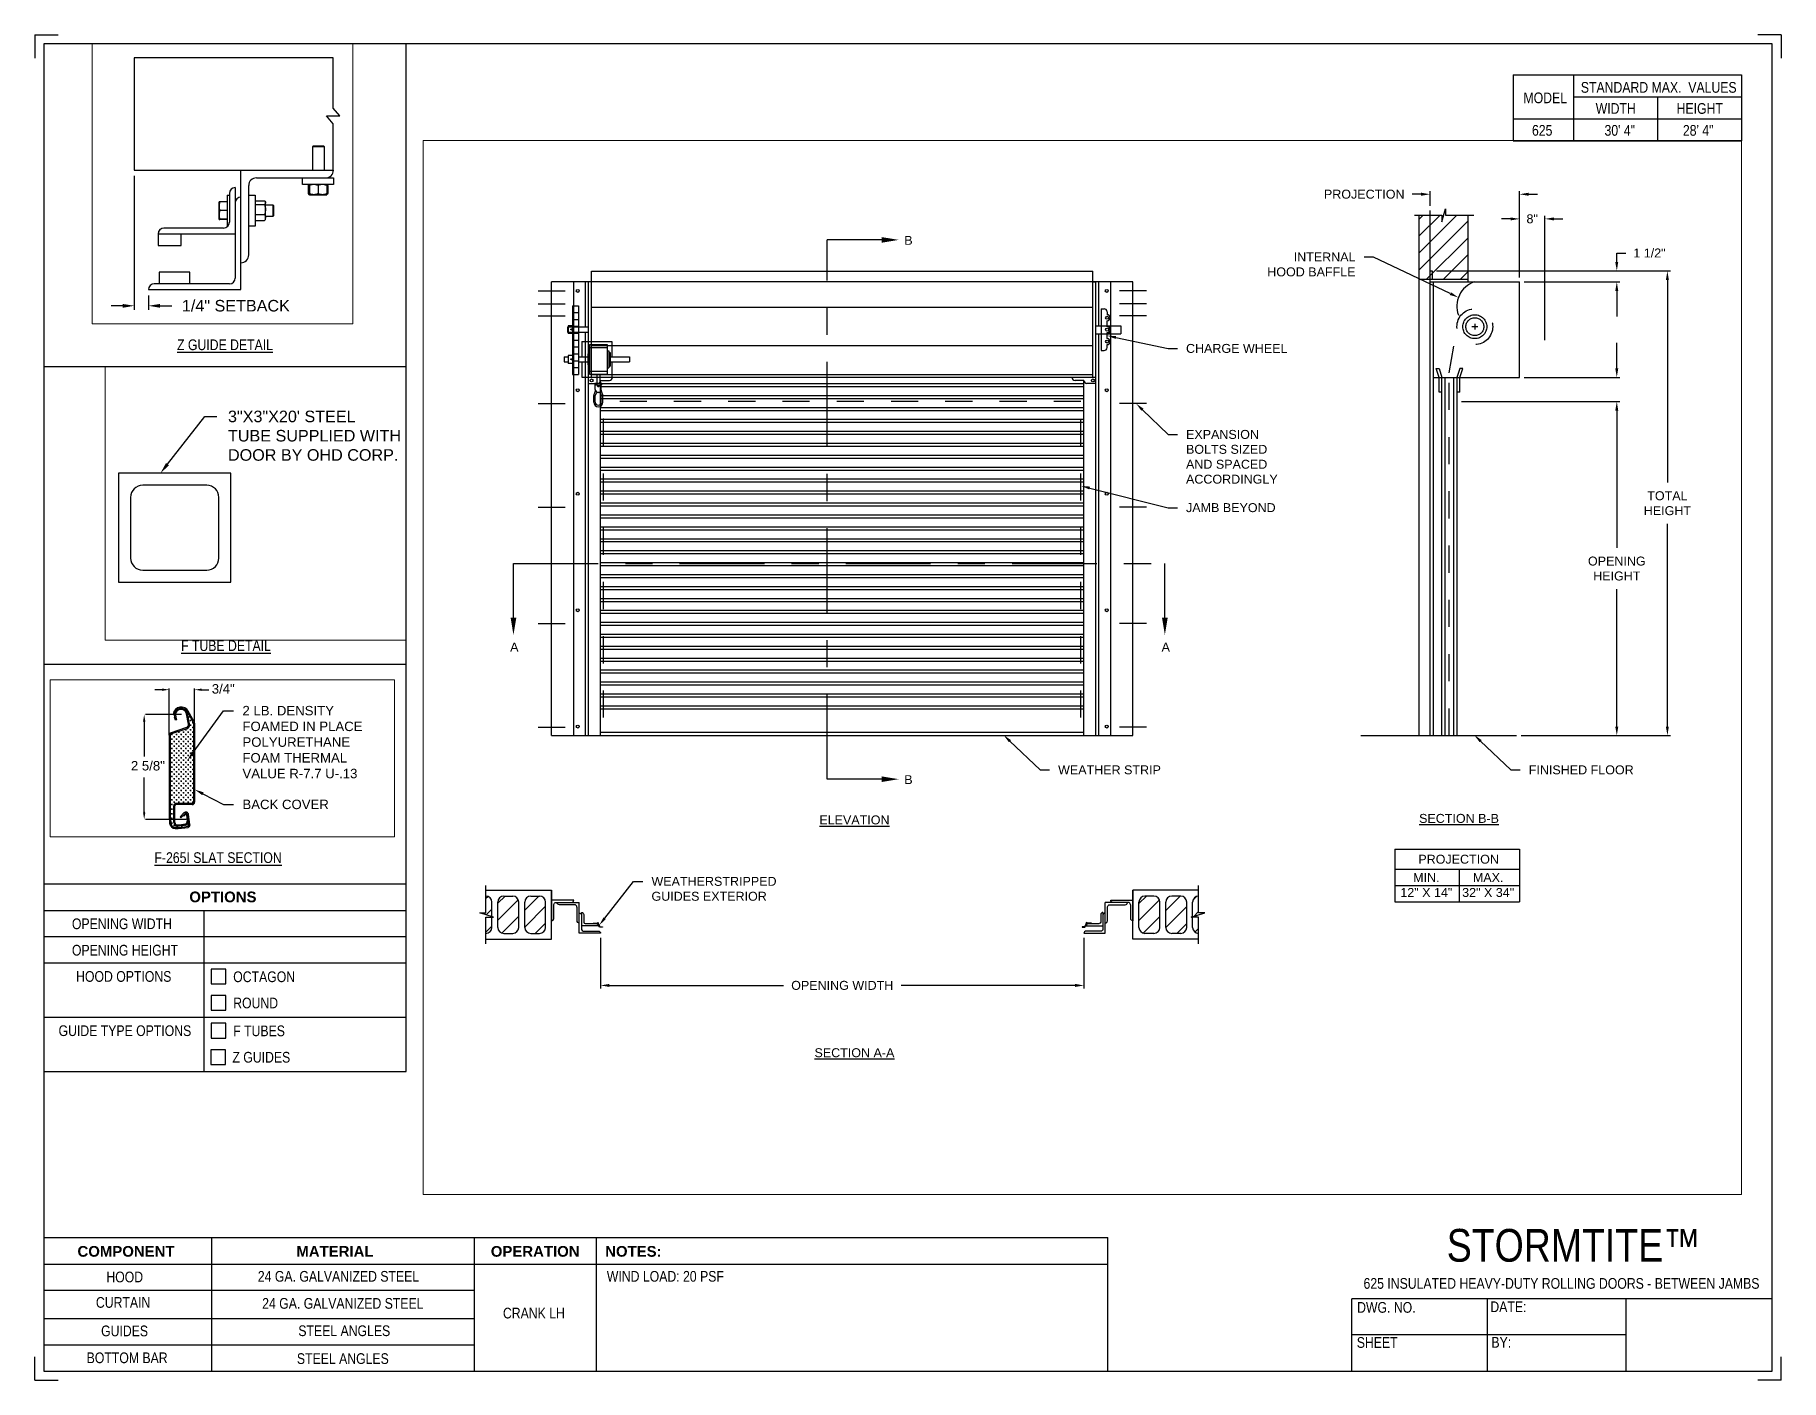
# Paper-space layout '625 CRANK LH' of a CAD drawing. Header units: inches. Extents: x 0.1 to 10.9, y 0.1 to 8.4.
# The model-space entities are those that its viewports show. They can reach past a viewport. Long polylines and large blocks are cut down to what shows.
import ezdxf
from ezdxf import colors
from ezdxf.entities.mleader import LeaderData, LeaderLine
from ezdxf.math import Vec2, Vec3

# ---------------------------------------------------------------- set-up
doc = ezdxf.new("R2010")
doc.units = ezdxf.units.IN
doc.header["$LTSCALE"] = 0.25
doc.header["$MEASUREMENT"] = 0
for name, pattern in [('CENTER', [2, 1.25, -0.25, 0.25, -0.25]), ('CENTER2', [1.125, 0.75, -0.125, 0.125, -0.125]), ('HIDDEN', [0.375, 0.25, -0.125])]:
    doc.linetypes.add(name, pattern=pattern)
for name, color, linetype in [('ANNOTATIONS', 1, 'Continuous'), ('CRANK LH', 7, 'Continuous'), ('DETAILS', 4, 'Continuous'), ('SECTION CUTS', 6, 'CENTER'), ('TITLE BLOCK', 7, 'Continuous')]:
    doc.layers.add(name, color=color, linetype=linetype)
doc.styles.add('ARIAL', font='arial.ttf', dxfattribs={"height": 0.09375})
doc.styles.add('CADdetails-DIMENSIONS', font='ARIALN.TTF', dxfattribs={"height": 2.38})
doc.styles.get("Standard").update_dxf_attribs({"font": 'romans.shx'})
doc.dimstyles.new('STANDARD$0', dxfattribs={"dimtxt": 0.09375, "dimasz": 0.09375, "dimexe": 0.03125, "dimexo": 0.046875, "dimgap": 0.09, "dimtad": 0, "dimtih": 1, "dimtoh": 1, "dimdec": 4, "dimzin": 0, "dimdsep": 46, "dimtxsty": 'ARIAL', "dimcen": 0.09, "dimadec": 0, "dimazin": 0, "dimtfac": 1, "dimtdec": 4, "dimtofl": 0, "dimtmove": 0, "dimatfit": 1, "dimfxl": 1, "dimtolj": 1, "dimtzin": 0, "dimarcsym": 0})
pattern_1 = [(45, (32.37464, 2.54673), (-0.08838835, 0.08838835), [])]

psp = doc.layouts.new('625 CRANK LH')

# ---------------------------------------------------------------- texts
at = {"layer": 'TITLE BLOCK', "attachment_point": 2, "style": 'CADdetails-DIMENSIONS'}
for s, width, insert, char_height in [('MODEL', 0.28815, (9.45, 8.068), 0.0664), ('STANDARD MAX.  VALUES', 1.75949, (10.155, 8.133), 0.06641), ('WIDTH', 0.42908, (9.888, 8.002), 0.0664), ('HEIGHT', 0.42908, (10.41, 8.002), 0.0664), ('\\pxqc;625', 0.29952, (9.431, 7.866), 0.0664)]:
    psp.add_mtext_dynamic_manual_height_columns(s, width=width, gutter_width=1.363, heights=[0], dxfattribs=dict(at, insert=insert, char_height=char_height))
at = {"layer": 'TITLE BLOCK', "style": 'CADdetails-DIMENSIONS'}
for s, insert, char_height, width, attachment_point in [('30\' 4"', (9.913, 7.866), 0.0664, 1.75949, 2), ('28\' 4"', (10.4, 7.866), 0.0664, 1.75949, 2), ('{\\LZ GUIDE DETAIL}', (1.248, 6.534), 0.06641, 1.75949, 2), ('{\\LF TUBE DETAIL}', (1.254, 4.665), 0.06641, 1.75949, 2), ('{\\LF-265I SLAT SECTION}', (1.205, 3.348), 0.06641, 1.75949, 2), ('{\\fArial|b1|i0|c0|p34;OPTIONS}', (1.235, 3.104), 0.06641, 1.75949, 2), ('OPENING WIDTH', (0.297, 2.937), 0.06641, 1.30693, 1), ('OPENING HEIGHT', (0.297, 2.773), 0.06641, 1.30693, 1), ('HOOD OPTIONS', (0.323, 2.61), 0.06641, 1.30693, 1), ('OCTAGON', (1.299, 2.608), 0.0664, 1.23928, 1), ('ROUND', (1.299, 2.445), 0.0664, 1.53035, 1), ('GUIDE TYPE OPTIONS', (0.214, 2.273), 0.06641, 1.30693, 1), ('F TUBES ', (1.299, 2.272), 0.0664, 1.23928, 1), ('Z GUIDES', (1.294, 2.108), 0.0664, 1.53035, 1), ('\\A1;\\pxqc;{\\fArial|b0|i0|c0|p34;\u200b\u200b\u200b\u200b\u200b\u200b\u200b\u200b\u200b\u200b\u200b\u200b\u200b\u200b}STORMTITE™', (10.642, 1.008), 0.20312, 2.03069, 3), ('{\\fArial|b1|i0|c0|p34;COMPONENT}', (0.633, 0.902), 0.06641, 1.75949, 2), ('{\\fArial|b1|i0|c0|p34;MATERIAL}', (1.931, 0.902), 0.06641, 1.75949, 2), ('{\\fArial|b1|i0|c0|p34;OPERATION}', (3.175, 0.902), 0.06641, 1.75949, 2), ('{\\fArial|b1|i0|c0|p34;NOTES:}', (3.785, 0.902), 0.06641, 1.75949, 2), ('HOOD', (0.625, 0.743), 0.0664, 1.75949, 2), ('24 GA. GALVANIZED STEEL', (1.953, 0.747), 0.06641, 1.75949, 2), ('\\pxql,t2;WIND LOAD: 20 PSF', (5.176, 0.747), 0.06641, 3.11182, 2), ('625 INSULATED HEAVY-DUTY ROLLING DOORS - BETWEEN JAMBS', (9.551, 0.703), 0.06641, 2.79915, 2), ('CURTAIN', (0.615, 0.585), 0.0664, 1.75949, 2), ('24 GA. GALVANIZED STEEL', (1.98, 0.579), 0.06641, 1.75949, 2), ('DWG. NO.', (8.463, 0.554), 0.0664, 1.75949, 2), ('DATE:', (9.221, 0.558), 0.0664, 1.75949, 2), ('\\P\\PCRANK LH', (3.167, 0.74), 0.0664, 1.75949, 2), ('GUIDES', (0.624, 0.408), 0.0664, 1.75949, 2), ('STEEL ANGLES', (1.989, 0.409), 0.06641, 1.75949, 2), ('SHEET', (8.406, 0.336), 0.0664, 1.75949, 2), ('BY:', (9.177, 0.337), 0.0664, 1.75949, 2), ('BOTTOM BAR', (0.64, 0.241), 0.0664, 1.75949, 2), ('STEEL ANGLES', (1.98, 0.236), 0.06641, 1.75949, 2)]:
    psp.add_mtext(s, dxfattribs=dict(at, insert=insert, char_height=char_height, width=width, attachment_point=attachment_point))

msp = doc.modelspace()

# ---------------------------------------------------------------- texts
at = {"layer": 'ANNOTATIONS', "style": 'ARIAL'}
for s, p in [('3/4"', (171.771, 236.45391)), ('2 5/8"', (170.96712, 235.68955))]:
    msp.add_text(s, height=0.09375, dxfattribs=at).set_placement(p)
at = {"layer": 'ANNOTATIONS', "char_height": 0.09375, "attachment_point": 2, "style": 'ARIAL'}
for s, insert, width in [('{\\LELEVATION}', (179.55534, 239.18997), 3.0834986), ('{\\LSECTION B-B}', (185.88675, 239.20594), 1.3823677), ('{\\LSECTION A-A}', (179.55534, 236.75214), 1.3823677)]:
    msp.add_mtext(s, dxfattribs=dict(at, insert=insert, width=width))
for s, width, insert in [('PROJECTION ', 1.7594917, (185.88258, 238.7784)), ('MIN.\\P12" X 14" ', 0.6711642, (185.54446, 238.58641)), ('MAX.\\P32" X 34"', 0.6567117, (186.19189, 238.58641))]:
    msp.add_mtext_dynamic_manual_height_columns(s, width=width, gutter_width=1.36268, heights=[0], dxfattribs=dict(at, insert=insert))
at = {"layer": 'SECTION CUTS', "style": 'ARIAL'}
for s, p in [('B', (180.07746, 245.16518)), ('A', (175.95013, 240.90646)), ('A', (182.77171, 240.90646)), ('B', (180.07746, 239.51792))]:
    msp.add_text(s, height=0.09375, dxfattribs=at).set_placement(p)

# ---------------------------------------------------------------- blocks, each defined once
blk = doc.blocks.new('*D6')
at = {"layer": 'ANNOTATIONS', "color": 0, "lineweight": -2, "transparency": 16777216}
for p, q in [((170.659, 240.815), (170.659, 239.73)), ((170.774, 239.846), (170.774, 239.73)), ((170.565, 239.762), (170.472, 239.762)), ((170.868, 239.762), (170.962, 239.762))]:
    blk.add_line(p, q, dxfattribs=at)
at = {"layer": 'ANNOTATIONS', "color": 0, "transparency": 16777216}
for points in [[(170.565, 239.777), (170.565, 239.746), (170.659, 239.762)], [(170.868, 239.777), (170.868, 239.746), (170.774, 239.762)]]:
    blk.add_solid(points, dxfattribs=at)
at = {"layer": 'defpoints', "color": 0, "transparency": 16777216}
for p in [(170.659, 240.862), (170.774, 239.893), (170.774, 239.762)]:
    blk.add_point(p, dxfattribs=at)
at = {"layer": 'ANNOTATIONS', "color": 0, "transparency": 16777216, "insert": (171.483, 239.762), "char_height": 0.09375, "attachment_point": 5, "style": 'ARIAL'}
blk.add_mtext('\\A1;1/4" SETBACK', dxfattribs=at)
blk = doc.blocks.new('*D7')
at = {"layer": 'ANNOTATIONS', "color": 0, "lineweight": -2, "transparency": 16777216}
for p, q in [((187.539, 243.871), (187.539, 243.964)), ((186.568, 243.777), (187.57, 243.777)), ((185.911, 243.524), (187.57, 243.524)), ((187.539, 243.43), (187.539, 243.336))]:
    blk.add_line(p, q, dxfattribs=at)
at = {"layer": 'ANNOTATIONS', "color": 0, "transparency": 16777216}
for points in [[(187.523, 243.871), (187.554, 243.871), (187.539, 243.777)], [(187.523, 243.43), (187.554, 243.43), (187.539, 243.524)]]:
    blk.add_solid(points, dxfattribs=at)
at = {"layer": 'defpoints', "color": 0, "transparency": 16777216}
for p in [(186.521, 243.777), (185.865, 243.524), (187.539, 243.524)]:
    blk.add_point(p, dxfattribs=at)
at = {"layer": 'ANNOTATIONS', "color": 0, "transparency": 16777216, "insert": (187.539, 243.65), "char_height": 0.0938, "attachment_point": 5, "style": 'ARIAL'}
blk.add_mtext('\\A1;  ', dxfattribs=at)
blk = doc.blocks.new('*D8')
at = {"layer": 'ANNOTATIONS', "color": 0, "lineweight": -2, "transparency": 16777216}
for p, q in [((187.539, 244.986), (187.539, 245.079)), ((187.539, 245.079), (187.633, 245.079)), ((186.568, 244.892), (187.57, 244.892)), ((186.568, 244.777), (187.57, 244.777)), ((187.539, 244.683), (187.539, 244.589))]:
    blk.add_line(p, q, dxfattribs=at)
at = {"layer": 'ANNOTATIONS', "color": 0, "transparency": 16777216}
for points in [[(187.523, 244.986), (187.554, 244.986), (187.539, 244.892)], [(187.523, 244.683), (187.554, 244.683), (187.539, 244.777)]]:
    blk.add_solid(points, dxfattribs=at)
at = {"layer": 'defpoints', "color": 0, "transparency": 16777216}
for p in [(186.521, 244.892), (187.539, 244.892), (186.521, 244.777)]:
    blk.add_point(p, dxfattribs=at)
at = {"layer": 'ANNOTATIONS', "color": 0, "transparency": 16777216, "insert": (187.881, 245.079), "char_height": 0.0938, "attachment_point": 5, "style": 'ARIAL'}
blk.add_mtext('\\A1;1 1/2"', dxfattribs=at)
blk = doc.blocks.new('*D9')
at = {"layer": 'ANNOTATIONS', "color": 0, "lineweight": -2, "transparency": 16777216}
for p, q in [((186.427, 245.437), (186.333, 245.437)), ((186.521, 244.824), (186.521, 245.468)), ((186.786, 244.168), (186.786, 245.468)), ((186.88, 245.437), (186.974, 245.437))]:
    blk.add_line(p, q, dxfattribs=at)
at = {"layer": 'ANNOTATIONS', "color": 0, "transparency": 16777216}
for points in [[(186.427, 245.452), (186.427, 245.421), (186.521, 245.437)], [(186.88, 245.452), (186.88, 245.421), (186.786, 245.437)]]:
    blk.add_solid(points, dxfattribs=at)
at = {"layer": 'defpoints', "color": 0, "transparency": 16777216}
for p in [(186.786, 245.437), (186.521, 244.777), (186.786, 244.121)]:
    blk.add_point(p, dxfattribs=at)
at = {"layer": 'ANNOTATIONS', "color": 0, "transparency": 16777216, "insert": (186.653, 245.437), "char_height": 0.0938, "attachment_point": 5, "style": 'ARIAL'}
blk.add_mtext('\\A1;8"', dxfattribs=at)
blk = doc.blocks.new('*D10')
at = {"layer": 'ANNOTATIONS', "color": 0, "lineweight": -2, "transparency": 16777216}
for p, q in [((185.652, 244.892), (188.1, 244.892)), ((188.069, 244.798), (188.069, 242.677)), ((188.069, 240.121), (188.069, 242.242)), ((186.536, 240.027), (188.1, 240.027))]:
    blk.add_line(p, q, dxfattribs=at)
at = {"layer": 'ANNOTATIONS', "color": 0, "transparency": 16777216}
for points in [[(188.053, 244.798), (188.084, 244.798), (188.069, 244.892)], [(188.053, 240.121), (188.084, 240.121), (188.069, 240.027)]]:
    blk.add_solid(points, dxfattribs=at)
at = {"layer": 'defpoints', "color": 0, "transparency": 16777216}
for p in [(185.605, 244.892), (186.49, 240.027), (188.069, 240.027)]:
    blk.add_point(p, dxfattribs=at)
at = {"layer": 'ANNOTATIONS', "color": 0, "transparency": 16777216, "insert": (188.069, 242.459), "char_height": 0.0938, "attachment_point": 5, "style": 'ARIAL'}
blk.add_mtext('\\A1;TOTAL \\PHEIGHT', dxfattribs=at)
blk = doc.blocks.new('*D11')
at = {"layer": 'ANNOTATIONS', "color": 0, "lineweight": -2, "transparency": 16777216}
for p, q in [((185.958, 243.524), (187.57, 243.524)), ((187.539, 243.43), (187.539, 241.993)), ((187.539, 240.121), (187.539, 241.558)), ((186.536, 240.027), (187.57, 240.027))]:
    blk.add_line(p, q, dxfattribs=at)
at = {"layer": 'ANNOTATIONS', "color": 0, "transparency": 16777216}
for points in [[(187.523, 243.43), (187.554, 243.43), (187.539, 243.524)], [(187.523, 240.121), (187.554, 240.121), (187.539, 240.027)]]:
    blk.add_solid(points, dxfattribs=at)
at = {"layer": 'defpoints', "color": 0, "transparency": 16777216}
for p in [(185.911, 243.524), (187.539, 243.524), (186.49, 240.027)]:
    blk.add_point(p, dxfattribs=at)
at = {"layer": 'ANNOTATIONS', "color": 0, "transparency": 16777216, "insert": (187.539, 241.775), "char_height": 0.09375, "attachment_point": 5, "style": 'ARIAL'}
blk.add_mtext('\\A1;OPENING\\PHEIGHT', dxfattribs=at)
blk = doc.blocks.new('*D12')
at = {"layer": 'ANNOTATIONS', "color": 0, "lineweight": -2, "transparency": 16777216}
for p, q in [((176.897, 237.909), (176.897, 237.379)), ((181.959, 237.909), (181.959, 237.379)), ((176.99, 237.41), (178.811, 237.41)), ((181.865, 237.41), (180.044, 237.41))]:
    blk.add_line(p, q, dxfattribs=at)
at = {"layer": 'ANNOTATIONS', "color": 0, "transparency": 16777216}
for points in [[(176.99, 237.426), (176.99, 237.394), (176.897, 237.41)], [(181.865, 237.426), (181.865, 237.394), (181.959, 237.41)]]:
    blk.add_solid(points, dxfattribs=at)
at = {"layer": 'defpoints', "color": 0, "transparency": 16777216}
for p in [(176.897, 237.956), (181.959, 237.956), (181.959, 237.41)]:
    blk.add_point(p, dxfattribs=at)
at = {"layer": 'ANNOTATIONS', "color": 0, "transparency": 16777216, "insert": (179.428, 237.41), "char_height": 0.09375, "attachment_point": 5, "style": 'ARIAL'}
blk.add_mtext('\\A1;OPENING WIDTH', dxfattribs=at)
blk = doc.blocks.new('*D13')
at = {"layer": 'ANNOTATIONS', "color": 0, "lineweight": -2, "transparency": 16777216}
for p, q in [((185.49, 245.695), (185.396, 245.695)), ((185.583, 245.572), (185.583, 245.726)), ((186.521, 244.824), (186.521, 245.726)), ((186.615, 245.695), (186.708, 245.695))]:
    blk.add_line(p, q, dxfattribs=at)
at = {"layer": 'ANNOTATIONS', "color": 0, "transparency": 16777216}
for points in [[(185.49, 245.711), (185.49, 245.679), (185.583, 245.695)], [(186.615, 245.711), (186.615, 245.679), (186.521, 245.695)]]:
    blk.add_solid(points, dxfattribs=at)
at = {"layer": 'defpoints', "color": 0, "transparency": 16777216}
for p in [(185.583, 245.695), (185.583, 245.525), (186.521, 244.777)]:
    blk.add_point(p, dxfattribs=at)
at = {"layer": 'ANNOTATIONS', "color": 0, "transparency": 16777216, "insert": (184.894, 245.695), "char_height": 0.09375, "attachment_point": 5, "style": 'ARIAL'}
blk.add_mtext('\\A1;PROJECTION', dxfattribs=at)

# ---------------------------------------------------------------- dimensions: what is measured, and where the dimension line sits
at = {"layer": 'ANNOTATIONS'}
for base, p2, text, picture, middle in [((185.58329, 245.69506), (185.58329, 245.52525), 'PROJECTION', '*D13', (184.89418, 245.69506)), ((186.78614, 245.43667), (186.78614, 244.12064), '8"', '*D9', (186.65347, 245.43667))]:
    dim = msp.add_linear_dim(base=base, p1=(186.52079, 244.77689), p2=p2, text=text, dimstyle='STANDARD$0', dxfattribs=at)
    dim.commit()
    dim.dimension.update_dxf_attribs({"geometry": picture, "text_midpoint": middle, "dimtype": 160})
for base, p1, p2, text, picture, middle in [((187.53883, 244.89194), (186.52079, 244.77689), (186.52079, 244.89194), '1 1/2"', '*D8', (187.88127, 245.07944)), ((188.06871, 240.02689), (185.6047, 244.89194), (186.48954, 240.02689), 'TOTAL \\PHEIGHT', '*D10', (188.06871, 242.45942)), ((187.53883, 243.52353), (186.48954, 240.02689), (185.91142, 243.52353), 'OPENING\\PHEIGHT', '*D11', (187.53883, 241.77521))]:
    dim = msp.add_linear_dim(base=base, p1=p1, p2=p2, angle=90, text=text, dimstyle='STANDARD$0', dxfattribs=at)
    dim.commit()
    dim.dimension.update_dxf_attribs({"geometry": picture, "text_midpoint": middle})
dim = msp.add_linear_dim(base=(187.53883, 243.52353), p1=(186.52079, 243.77689), p2=(185.86454, 243.52353), angle=90, text='  ', dimstyle='STANDARD$0', dxfattribs=at)
dim.commit()
dim.dimension.update_dxf_attribs({"geometry": '*D7', "text_midpoint": (187.53883, 243.65021), "dimtype": 160})
dim = msp.add_linear_dim(base=(170.77434, 239.76161), p1=(170.65901, 240.86184), p2=(170.77434, 239.89309), text='1/4" SETBACK', dimstyle='STANDARD$0', override={"dimarcsym": 1}, dxfattribs=at)
dim.commit()
dim.dimension.update_dxf_attribs({"geometry": '*D6', "text_midpoint": (171.48273, 239.76161), "dimtype": 160})
dim = msp.add_linear_dim(base=(181.95907, 237.41008), p1=(176.89657, 237.95576), p2=(181.95907, 237.95576), text='OPENING WIDTH', dimstyle='STANDARD$0', dxfattribs=at)
dim.commit()
dim.dimension.update_dxf_attribs({"geometry": '*D12', "text_midpoint": (179.42782, 237.41008)})

# ---------------------------------------------------------------- hatches: boundary and pattern name
at = {"layer": 'CRANK LH', "linetype": 'Continuous'}
h = msp.add_hatch(dxfattribs=at)
h.set_pattern_fill('ANSI31', color=256, style=0)
h.set_pattern_definition([(45, (32.37464, 2.00616), (-0.08838835, 0.08838835), [])])
h.paths.add_polyline_path([(185.98229, 245.47628), (185.74579, 245.47628), (185.74579, 245.54094), (185.70738, 245.40758), (185.70738, 245.47628), (185.46666, 245.47628), (185.46666, 244.80487), (185.98229, 244.80487)])
h = msp.add_hatch(dxfattribs=at)
h.set_pattern_fill('ANSI31', color=256, style=0)
h.set_pattern_definition(pattern_1)
h.paths.add_polyline_path([(175.7586, 238.28353, 0.41421356), (175.6961, 238.34603), (175.6961, 238.17133), (175.63199, 238.17133), (175.7586, 238.12953)])
h.paths.add_polyline_path([(175.7586, 238.12442), (175.6961, 238.12442), (175.6961, 237.9554, 0.41421356), (175.7586, 238.0179)])
h.paths.add_polyline_path([(175.8211, 238.0179, 0.41421356), (175.8836, 237.9554), (175.97735, 237.9554, 0.41421356), (176.03985, 238.0179), (176.03985, 238.28353, 0.41421356), (175.97735, 238.34603), (175.8836, 238.34603, 0.41421356), (175.8211, 238.28353)])
h.paths.add_polyline_path([(176.3211, 238.28353, 0.41421356), (176.2586, 238.34603), (176.16485, 238.34603, 0.41421356), (176.10235, 238.28353), (176.10235, 238.0179, 0.41421356), (176.16485, 237.9554), (176.2586, 237.9554, 0.41421356), (176.3211, 238.0179)])
h = msp.add_hatch(dxfattribs=at)
h.set_pattern_fill('ANSI31', color=256, style=0)
h.set_pattern_definition(pattern_1)
h.paths.add_polyline_path([(182.7533, 238.28353, 0.41421356), (182.6908, 238.34603), (182.59705, 238.34603, 0.41421356), (182.53455, 238.28353), (182.53455, 238.0179, 0.41421356), (182.59705, 237.9554), (182.6908, 237.9554, 0.41421356), (182.7533, 238.0179)])
h.paths.add_polyline_path([(183.03455, 238.28353, 0.41421356), (182.97205, 238.34603), (182.8783, 238.34603, 0.41421356), (182.8158, 238.28353), (182.8158, 238.0179, 0.41421356), (182.8783, 237.9554), (182.97205, 237.9554, 0.41421356), (183.03455, 238.0179)])
h.paths.add_polyline_path([(183.09705, 238.12953), (183.22365, 238.17133), (183.15955, 238.17133), (183.15955, 238.34603, 0.41421356), (183.09705, 238.28353)])
h.paths.add_polyline_path([(183.09705, 238.0179, 0.41421356), (183.15955, 237.9554), (183.15955, 238.12442), (183.09705, 238.12442)])

# ---------------------------------------------------------------- linework, layer by layer
at = {"layer": 'ANNOTATIONS'}
for p, q in [((186.52079, 244.82377), (186.52079, 245.72631)), ((186.56767, 244.77689), (187.57008, 244.77689)), ((187.53883, 244.68314), (187.53883, 244.41476)), ((187.53883, 243.87064), (187.53883, 244.13903)), ((186.56767, 243.77689), (187.57008, 243.77689)), ((185.91142, 243.52353), (187.57008, 243.52353)), ((186.53642, 240.02689), (187.57008, 240.02689)), ((185.21389, 238.83783), (185.21389, 238.28646)), ((185.21389, 238.83783), (186.52166, 238.83783)), ((186.52166, 238.83783), (186.52166, 238.28646)), ((185.21389, 238.62636), (186.52166, 238.62636)), ((185.88674, 238.62636), (185.88674, 238.28646)), ((185.21389, 238.45641), (186.52166, 238.45641)), ((185.21389, 238.28646), (186.52166, 238.28646)), ((171.27619, 236.49242), (171.20587, 236.49242)), ((171.34651, 236.04902), (171.34651, 236.50508)), ((171.60097, 236.1595), (171.60097, 236.50508)), ((171.67129, 236.49242), (171.74161, 236.49242)), ((171.09951, 236.17552), (171.09951, 235.82906)), ((171.47162, 236.24584), (171.11216, 236.24584)), ((171.09951, 235.27163), (171.09951, 235.61809)), ((171.51801, 235.20131), (171.11216, 235.20131))]:
    msp.add_line(p, q, dxfattribs=at)
for p in [(171.60097, 236.49242), (171.09951, 235.27582)]:
    msp.add_point(p, dxfattribs=at)
for points in [[(187.52321, 244.68314), (187.55446, 244.68314), (187.53883, 244.77689)], [(187.52321, 243.87064), (187.55446, 243.87064), (187.53883, 243.77689)], [(187.52321, 243.42978), (187.55446, 243.42978), (187.53883, 243.52353)], [(187.52321, 240.12064), (187.55446, 240.12064), (187.53883, 240.02689)], [(171.27619, 236.4807), (171.27619, 236.50414), (171.34651, 236.49242)], [(171.67129, 236.4807), (171.67129, 236.50414), (171.60097, 236.49242)], [(171.11123, 236.17552), (171.08779, 236.17552), (171.09951, 236.24584)], [(171.11123, 235.27163), (171.08779, 235.27163), (171.09951, 235.20131)]]:
    msp.add_solid(points, dxfattribs=at)
at = {"layer": 'CRANK LH', "linetype": 'Continuous'}
for p, q in [((185.58329, 240.02689), (185.58329, 245.52525)), ((185.70738, 245.40758), (185.74579, 245.54094)), ((185.74579, 245.54094), (185.74579, 245.47628)), ((185.42027, 245.47628), (185.70738, 245.47628)), ((185.46666, 245.47628), (185.46666, 240.02689)), ((185.70738, 245.47628), (185.70738, 245.40758)), ((185.74579, 245.47628), (186.04098, 245.47628)), ((185.98229, 244.77689), (185.98229, 245.47628)), ((185.46666, 244.80487), (185.98229, 244.80487)), ((185.58329, 244.89194), (185.6047, 244.89194)), ((185.6047, 244.89194), (185.6047, 244.80968)), ((182.05282, 244.77689), (182.07626, 244.77689)), ((185.58329, 244.77689), (186.52079, 244.77689)), ((185.61454, 244.77689), (185.61454, 240.02689)), ((186.52079, 243.77689), (186.52079, 244.77689)), ((182.05282, 244.51063), (176.80282, 244.51063)), ((182.13876, 244.49564), (182.13876, 244.05814)), ((182.13876, 244.49564), (182.17001, 244.49564)), ((182.20126, 244.46439), (182.20126, 244.43314)), ((176.55282, 244.30814), (176.77157, 244.30814)), ((176.55282, 244.24564), (176.55282, 244.30814)), ((176.77157, 244.24564), (176.55282, 244.24564)), ((182.20126, 244.30814), (182.20126, 244.37064)), ((182.23251, 244.30814), (182.20126, 244.30814)), ((182.20126, 244.24564), (182.23251, 244.24564)), ((182.20126, 244.18314), (182.20126, 244.24564)), ((176.70126, 244.154), (176.70126, 243.99245)), ((176.77938, 244.12275), (176.77938, 243.81025)), ((182.05282, 244.10897), (176.80282, 244.10897)), ((176.96688, 244.12275), (176.96688, 243.81025)), ((177.01376, 244.154), (177.01376, 243.99245)), ((182.20126, 244.08939), (182.20126, 244.12064)), ((176.76376, 244.0237), (176.76376, 243.9093)), ((176.98251, 244.05495), (176.98251, 243.87805)), ((176.99813, 244.03932), (176.99813, 243.89368)), ((182.13876, 244.05814), (182.17001, 244.05814)), ((176.70126, 243.94055), (176.70126, 243.779)), ((177.01376, 243.94055), (177.01376, 243.779)), ((185.67704, 243.77689), (185.64579, 243.87064)), ((185.64579, 243.87064), (185.67704, 243.87064)), ((185.67704, 243.87064), (185.70829, 243.77689)), ((185.89579, 243.87064), (185.86454, 243.77689)), ((185.89579, 243.77689), (185.92704, 243.87064)), ((185.92704, 243.87064), (185.89579, 243.87064)), ((176.80282, 243.80814), (182.05282, 243.80814)), ((176.84188, 243.65051), (176.84188, 243.70088)), ((176.84188, 243.70088), (176.90438, 243.70087)), ((176.85751, 243.81025), (176.85751, 243.7165)), ((176.88876, 243.81025), (176.88876, 243.7165)), ((176.90439, 243.65051), (176.90438, 243.70088)), ((185.61454, 243.77689), (186.52079, 243.77689)), ((185.67704, 243.62064), (185.67704, 243.77689)), ((185.70829, 240.02689), (185.70829, 243.77689)), ((185.73954, 243.77689), (185.73954, 240.02689)), ((185.83329, 240.02689), (185.83329, 243.77689)), ((185.86454, 243.77689), (185.86454, 240.02689)), ((185.89579, 243.62064), (185.89579, 243.77689)), ((176.82625, 243.51695), (176.82625, 243.58802)), ((176.90437, 243.51695), (176.90438, 243.58801)), ((176.92, 243.51695), (176.92, 243.58801)), ((185.70829, 243.62064), (185.67704, 243.62064)), ((185.89579, 243.62064), (185.86454, 243.62064)), ((184.85831, 240.02689), (186.48954, 240.02689)), ((175.6961, 238.17133), (175.6961, 238.4554)), ((183.15955, 238.17133), (183.15955, 238.4554)), ((175.77407, 238.12442), (175.63199, 238.17133)), ((175.63199, 238.17133), (175.6961, 238.17133)), ((176.67444, 237.95576), (176.67444, 238.27824)), ((182.1812, 237.95576), (182.1812, 238.27824)), ((182.43291, 238.27824), (182.1812, 238.27824)), ((183.08158, 238.12442), (183.22365, 238.17133)), ((183.22365, 238.17133), (183.15955, 238.17133)), ((175.6961, 237.84603), (175.6961, 238.12442)), ((175.6961, 238.12442), (175.77407, 238.12442)), ((176.8183, 238.05751), (176.8183, 238.06357)), ((176.8183, 238.06357), (176.86134, 238.06357)), ((176.88599, 238.01996), (176.86965, 238.05176)), ((176.87416, 238.05454), (176.88975, 238.0242)), ((176.91566, 238.01996), (176.88599, 238.01996)), ((176.88975, 238.0242), (176.91566, 238.0242)), ((176.91566, 238.0242), (176.91566, 238.01996)), ((181.96589, 238.0242), (181.93999, 238.0242)), ((181.93999, 238.0242), (181.93999, 238.01996)), ((181.93999, 238.01996), (181.96966, 238.01996)), ((181.98148, 238.05454), (181.96589, 238.0242)), ((181.96966, 238.01996), (181.986, 238.05176)), ((182.03734, 238.06357), (181.9943, 238.06357)), ((181.99523, 238.05751), (182.11855, 238.05751)), ((182.03734, 238.05751), (182.03734, 238.06357)), ((183.15955, 238.12442), (183.08158, 238.12442)), ((183.15955, 237.84603), (183.15955, 238.12442))]:
    msp.add_line(p, q, dxfattribs=at)
at = {"layer": 'CRANK LH'}
for p, q in [((176.80282, 243.77689), (176.80282, 244.88822)), ((176.80282, 244.88822), (182.05282, 244.88822)), ((182.05282, 243.77689), (182.05282, 244.88822)), ((176.3836, 240.02558), (176.3836, 244.77689)), ((182.47205, 244.77689), (176.3836, 244.77689)), ((176.61532, 240.02689), (176.61532, 244.77689)), ((176.74032, 244.30814), (176.74032, 244.77689)), ((176.77157, 240.02689), (176.77157, 244.77689)), ((182.08407, 240.02689), (182.08407, 244.77689)), ((182.11532, 244.31621), (182.11532, 244.77689)), ((182.24032, 240.02689), (182.24032, 244.77689)), ((182.47205, 240.02558), (182.47205, 244.77689)), ((176.60211, 244.52787), (176.66431, 244.52787)), ((176.60211, 244.52787), (176.60211, 243.80787)), ((176.66431, 244.52787), (176.66431, 243.80787)), ((176.60211, 244.45587), (176.66431, 244.45587)), ((176.60211, 244.38387), (176.66431, 244.38387)), ((176.55841, 244.31831), (176.55841, 244.23548)), ((176.60211, 244.31831), (176.55841, 244.31831)), ((176.60211, 244.31187), (176.66431, 244.31187)), ((176.60211, 244.23987), (176.66431, 244.23987)), ((176.74032, 240.02689), (176.74032, 244.24564)), ((182.08407, 244.31621), (182.34496, 244.31621)), ((182.34496, 244.31621), (182.34496, 244.23337)), ((176.60211, 244.23548), (176.55841, 244.23548)), ((176.60211, 244.16787), (176.66431, 244.16787)), ((176.60211, 244.09587), (176.66431, 244.09587)), ((176.70126, 244.154), (177.01376, 244.154)), ((176.77938, 244.12275), (176.96688, 244.12275)), ((182.08407, 244.23337), (182.34496, 244.23337)), ((182.11532, 240.02689), (182.11532, 244.23337)), ((176.51606, 243.99245), (176.51606, 243.94055)), ((176.51606, 243.99245), (176.55841, 243.99245)), ((176.60211, 244.00581), (176.55841, 244.00581)), ((176.55841, 244.00581), (176.55841, 243.92298)), ((176.60211, 244.02387), (176.66431, 244.02387)), ((176.66431, 243.99245), (176.76376, 243.99245)), ((176.76376, 244.0237), (176.77938, 244.0237)), ((176.77938, 244.0915), (176.96688, 244.0915)), ((176.96688, 244.05495), (176.98251, 244.05495)), ((176.98251, 244.03932), (176.99813, 244.03932)), ((176.99813, 243.99245), (177.19896, 243.99245)), ((177.19896, 243.99245), (177.19896, 243.94055)), ((176.51606, 243.94055), (176.55841, 243.94055)), ((176.60211, 243.92298), (176.55841, 243.92298)), ((176.60211, 243.95187), (176.66431, 243.95187)), ((176.60211, 243.87987), (176.66431, 243.87987)), ((176.66431, 243.94055), (176.76376, 243.94055)), ((176.76376, 243.9093), (176.77938, 243.9093)), ((176.77938, 243.8415), (176.96688, 243.8415)), ((176.96688, 243.87805), (176.98251, 243.87805)), ((176.98251, 243.89368), (176.99813, 243.89368)), ((176.99813, 243.94055), (177.19896, 243.94055)), ((176.60211, 243.80787), (176.66431, 243.80787)), ((176.70126, 243.779), (176.85751, 243.779)), ((182.08407, 243.77689), (176.77157, 243.77689)), ((176.77157, 243.71439), (176.86532, 243.71439)), ((176.77938, 243.81025), (176.96688, 243.81025)), ((176.84188, 243.7165), (176.90438, 243.7165)), ((176.88876, 243.779), (177.01376, 243.779)), ((176.89657, 240.02689), (176.89657, 243.74564)), ((176.89657, 243.74564), (176.99032, 243.74564)), ((176.89657, 243.71321), (181.95907, 243.71321)), ((176.89657, 243.68196), (181.95907, 243.68196)), ((181.95907, 243.74564), (181.86532, 243.74564)), ((181.95907, 240.02689), (181.95907, 243.74564)), ((182.08407, 243.71439), (181.99032, 243.71439)), ((176.84187, 243.51695), (176.84188, 243.58801)), ((176.89657, 243.58821), (181.95907, 243.58821)), ((176.89657, 243.55696), (181.95907, 243.55696)), ((176.89657, 243.46321), (181.95907, 243.46321)), ((176.89657, 243.43196), (181.95907, 243.43196)), ((176.89657, 243.33821), (181.95907, 243.33821)), ((176.89657, 243.30696), (181.95907, 243.30696)), ((176.89657, 243.21321), (181.95907, 243.21321)), ((176.89657, 243.18196), (181.95907, 243.18196)), ((176.89657, 243.08821), (181.95907, 243.08821)), ((176.89657, 243.05696), (181.95907, 243.05696)), ((176.89657, 242.96321), (181.95907, 242.96321)), ((176.89657, 242.93196), (181.95907, 242.93196)), ((176.89657, 242.83821), (181.95907, 242.83821)), ((176.89657, 242.80696), (181.95907, 242.80696)), ((176.89657, 242.71321), (181.95907, 242.71321)), ((176.89657, 242.68196), (181.95907, 242.68196)), ((176.89657, 242.58821), (181.95907, 242.58821)), ((176.89657, 242.55696), (181.95907, 242.55696)), ((176.89657, 242.46321), (181.95907, 242.46321)), ((176.89657, 242.43196), (181.95907, 242.43196)), ((176.89657, 242.33821), (181.95907, 242.33821)), ((176.89657, 242.30696), (181.95907, 242.30696)), ((176.89657, 242.21321), (181.95907, 242.21321)), ((176.89657, 242.18196), (181.95907, 242.18196)), ((176.89657, 242.08821), (181.95907, 242.08821)), ((176.89657, 242.05696), (181.95907, 242.05696)), ((176.89657, 241.96321), (181.95907, 241.96321)), ((176.89657, 241.93196), (181.95907, 241.93196)), ((176.89657, 241.83821), (181.95907, 241.83821)), ((176.89657, 241.80696), (181.95907, 241.80696)), ((176.89657, 241.71321), (181.95907, 241.71321)), ((176.89657, 241.68196), (181.95907, 241.68196)), ((176.89657, 241.58821), (181.95907, 241.58821)), ((176.89657, 241.55696), (181.95907, 241.55696)), ((176.89657, 241.46321), (181.95907, 241.46321)), ((176.89657, 241.43196), (181.95907, 241.43196)), ((176.89657, 241.33821), (181.95907, 241.33821)), ((176.89657, 241.30696), (181.95907, 241.30696)), ((176.89657, 241.21321), (181.95907, 241.21321)), ((176.89657, 241.18196), (181.95907, 241.18196)), ((176.89657, 241.08821), (181.95907, 241.08821)), ((176.89657, 241.05696), (181.95907, 241.05696)), ((176.89657, 240.96321), (181.95907, 240.96321)), ((176.89657, 240.93196), (181.95907, 240.93196)), ((176.89657, 240.83821), (181.95907, 240.83821)), ((176.89657, 240.80696), (181.95907, 240.80696)), ((176.89657, 240.71321), (181.95907, 240.71321)), ((176.89657, 240.68196), (181.95907, 240.68196)), ((176.89657, 240.58821), (181.95907, 240.58821)), ((176.89657, 240.55696), (181.95907, 240.55696)), ((176.89657, 240.46321), (181.95907, 240.46321)), ((176.89657, 240.43196), (181.95907, 240.43196)), ((176.89657, 240.33821), (181.95907, 240.33821)), ((176.89657, 240.30696), (181.95907, 240.30696)), ((176.3836, 240.02558), (182.47205, 240.02558)), ((181.95907, 240.05814), (176.89657, 240.05814)), ((175.6961, 238.40853), (176.3836, 238.40853)), ((175.8836, 238.34603), (175.97735, 238.34603)), ((176.16485, 238.34603), (176.2586, 238.34603)), ((176.3836, 237.8929), (176.3836, 238.40853)), ((182.47205, 237.8929), (182.47205, 238.40853)), ((183.15955, 238.40853), (182.47205, 238.40853)), ((182.6908, 238.34603), (182.59705, 238.34603)), ((182.97205, 238.34603), (182.8783, 238.34603)), ((175.7586, 238.12953), (175.7586, 238.28353)), ((175.8211, 238.0179), (175.8211, 238.28353)), ((176.03985, 238.0179), (176.03985, 238.28353)), ((176.10235, 238.0179), (176.10235, 238.28353)), ((176.3211, 238.0179), (176.3211, 238.28353)), ((182.53455, 238.0179), (182.53455, 238.28353)), ((182.7533, 238.0179), (182.7533, 238.28353)), ((182.8158, 238.0179), (182.8158, 238.28353)), ((183.03455, 238.0179), (183.03455, 238.28353)), ((183.09705, 238.12953), (183.09705, 238.28353)), ((175.7586, 238.0179), (175.7586, 238.12442)), ((183.09705, 238.0179), (183.09705, 238.12442)), ((175.6961, 237.8929), (176.3836, 237.8929)), ((175.8836, 237.9554), (175.97735, 237.9554)), ((176.16485, 237.9554), (176.2586, 237.9554)), ((183.15955, 237.8929), (182.47205, 237.8929)), ((182.6908, 237.9554), (182.59705, 237.9554)), ((182.97205, 237.9554), (182.8783, 237.9554))]:
    msp.add_line(p, q, dxfattribs=at)
at = {"layer": 'CRANK LH', "linetype": 'CENTER2', "ltscale": 0.5}
for p, q in [((176.2428, 244.68183), (176.5244, 244.68183)), ((182.61285, 244.68183), (182.33125, 244.68183)), ((176.2428, 244.54624), (176.5244, 244.54624)), ((182.61285, 244.54624), (182.33125, 244.54624)), ((176.2428, 244.42007), (176.5244, 244.42007)), ((182.61285, 244.42007), (182.33125, 244.42007)), ((176.2428, 243.50337), (176.5244, 243.50337)), ((182.61285, 243.50337), (182.33125, 243.50337)), ((176.2428, 242.41935), (176.5244, 242.41935)), ((182.61285, 242.41935), (182.33125, 242.41935)), ((176.2428, 241.2006), (176.5244, 241.2006)), ((182.61285, 241.2006), (182.33125, 241.2006)), ((176.2428, 240.11306), (176.5244, 240.11306)), ((182.61285, 240.11306), (182.33125, 240.11306))]:
    msp.add_line(p, q, dxfattribs=at)
at = {"layer": 'CRANK LH', "linetype": 'HIDDEN'}
for p, q in [((185.78507, 243.82478), (185.86719, 244.30829)), ((185.78507, 240.02689), (185.78507, 243.82478)), ((176.92782, 240.21439), (176.92782, 243.52353)), ((181.92782, 243.52353), (176.92782, 243.52353)), ((181.92782, 240.21439), (181.92782, 243.52353))]:
    msp.add_line(p, q, dxfattribs=at)
at = {"layer": 'CRANK LH', "linetype": 'CENTER'}
for p, q in [((186.08329, 244.30814), (186.02079, 244.30814)), ((186.05204, 244.33939), (186.05204, 244.27689))]:
    msp.add_line(p, q, dxfattribs=at)
at = {"layer": 'CRANK LH'}
for points in [[(176.59363, 244.27923), (176.59217, 244.28176), (176.58925, 244.28176), (176.58779, 244.27923), (176.58925, 244.2767), (176.59217, 244.2767)], [(176.59363, 243.96673), (176.59217, 243.96926), (176.58925, 243.96926), (176.58779, 243.96673), (176.58925, 243.9642), (176.59217, 243.9642)]]:
    msp.add_lwpolyline(points, close=True, dxfattribs=at)
at = {"layer": 'CRANK LH', "linetype": 'Continuous'}
for points in [[(176.3836, 238.40853), (176.3836, 238.08706, 0.41421356), (176.40711, 238.11057), (176.40711, 238.24654, -0.23306277), (176.42273, 238.27824), (176.67444, 238.27824)], [(176.5927, 238.27824, 0.41421356), (176.61621, 238.30175), (176.3836, 238.30175)], [(182.26294, 238.27824, -0.41421356), (182.23943, 238.30175), (182.47205, 238.30175)], [(182.47205, 238.40853), (182.47205, 238.08706, -0.41421356), (182.44853, 238.11057), (182.44853, 238.24654, 0.23306277), (182.43291, 238.27824)], [(176.67444, 238.06354, -0.41421356), (176.65093, 238.08706), (176.65093, 238.22302, 0.23306277), (176.63531, 238.25473), (176.46534, 238.25473, -0.41421356), (176.44183, 238.27824)], [(176.69796, 238.17492), (176.69796, 237.99489, 0.41421356), (176.71358, 237.97927), (176.87306, 237.97927, -0.41421356), (176.89657, 237.95576), (176.67444, 237.95576)], [(176.67444, 238.16808, -0.41421356), (176.69796, 238.14457)], [(176.69796, 238.17492, -0.41421356), (176.72147, 238.15141), (176.72147, 238.07314, 0.41421356), (176.73709, 238.05751), (176.86041, 238.05751)], [(182.15769, 238.17492), (182.15769, 237.99489, -0.41421356), (182.14206, 237.97927), (181.98258, 237.97927, 0.41421356), (181.95907, 237.95576), (182.1812, 237.95576)], [(182.15769, 238.17492, 0.41421356), (182.13418, 238.15141), (182.13418, 238.07314, -0.41421356), (182.11855, 238.05751)], [(182.1812, 238.16808, 0.41421356), (182.15769, 238.14457)], [(182.1812, 238.06354, 0.41421356), (182.20471, 238.08706), (182.20471, 238.22302, -0.23306277), (182.22034, 238.25473), (182.3903, 238.25473, 0.41421356), (182.41381, 238.27824)], [(176.84955, 238.05751, -0.41421356), (176.87306, 238.034), (176.69796, 238.034)], [(182.00609, 238.05751, 0.41421356), (181.98258, 238.034), (182.15769, 238.034)]]:
    msp.add_lwpolyline(points, format="xyb", dxfattribs=at)
for centre, radius in [((176.65806, 244.68314), 0.01562), ((182.19758, 244.68314), 0.01562), ((176.87313, 243.68525), 0.00781), ((176.65806, 243.64216), 0.01562), ((182.19758, 243.64216), 0.01562), ((176.65806, 242.55814), 0.01562), ((182.19758, 242.55814), 0.01562), ((176.65806, 241.33939), 0.01562), ((182.19758, 241.33939), 0.01562), ((176.65806, 240.12064), 0.01562), ((182.19758, 240.12064), 0.01562), ((176.86802, 238.05945), 0.00427), ((181.98762, 238.05945), 0.00427)]:
    msp.add_circle(centre, radius, dxfattribs=at)
at = {"layer": 'CRANK LH'}
for centre, radius in [((182.20126, 244.40189), 0.01562), ((176.59071, 244.27923), 0.0057), ((182.20126, 244.27689), 0.01562), ((182.20126, 244.15189), 0.01562), ((176.59071, 243.96673), 0.0057), ((176.80282, 243.74564), 0.01562), ((182.05282, 243.74564), 0.01562)]:
    msp.add_circle(centre, radius, dxfattribs=at)
at = {"layer": 'CRANK LH', "linetype": 'HIDDEN'}
msp.add_circle((186.05204, 244.30814), 0.1875, dxfattribs=at)
at = {"layer": 'CRANK LH', "linetype": 'CENTER'}
for radius in [0.125, 0.09375]:
    msp.add_circle((186.05204, 244.30814), radius, dxfattribs=at)
at = {"layer": 'CRANK LH', "linetype": 'Continuous'}
for centre, radius, start, end in [((186.13427, 244.52221), 0.27011, 109.452348, 199.931237), ((182.17001, 244.46439), 0.03125, 0, 90), ((182.20126, 244.40189), 0.03125, 270, 90), ((182.20126, 244.27689), 0.03125, 270, 90), ((182.20126, 244.15189), 0.03125, 270, 90), ((182.17001, 244.08939), 0.03125, 270, 0), ((176.86532, 243.74564), 0.03125, 270, 0), ((176.99032, 243.77689), 0.03125, 270, 0), ((181.86532, 243.77689), 0.03125, 180, 270), ((181.99032, 243.74564), 0.03125, 180, 270), ((176.86802, 238.05945), 0.00785, 194.236842, 281.910831), ((176.86802, 238.05945), 0.00785, 321.381475, 148.315612), ((181.98762, 238.05945), 0.00785, 31.684388, 218.618525), ((181.98762, 238.05945), 0.00785, 258.089169, 345.763158)]:
    msp.add_arc(centre, radius, start, end, dxfattribs=at)
at = {"layer": 'CRANK LH'}
for centre, radius, start, end in [((176.84188, 243.70869), 0.00781, 89.996489, 269.996489), ((176.90438, 243.70869), 0.00781, 269.996489, 89.996489), ((176.87313, 243.58801), 0.04688, 141.314302, 179.996489), ((176.81214, 243.63684), 0.03125, 321.314302, 12.632115), ((176.87313, 243.65051), 0.03125, 179.996489, 359.996489), ((176.87313, 243.58801), 0.03125, 359.996489, 179.996489), ((176.93412, 243.63684), 0.03125, 167.360864, 218.678677), ((176.87313, 243.58801), 0.04688, 359.996489, 38.678677), ((176.87312, 243.51695), 0.04688, 179.996489, 359.996489), ((176.87312, 243.51695), 0.03125, 179.996489, 359.996489), ((175.6961, 238.28353), 0.0625, 0, 90), ((175.8836, 238.28353), 0.0625, 90, 180), ((175.97735, 238.28353), 0.0625, 0, 90), ((176.16485, 238.28353), 0.0625, 90, 180), ((176.2586, 238.28353), 0.0625, 0, 90), ((182.59705, 238.28353), 0.0625, 90, 180), ((182.6908, 238.28353), 0.0625, 0, 90), ((182.8783, 238.28353), 0.0625, 90, 180), ((182.97205, 238.28353), 0.0625, 0, 90), ((183.15955, 238.28353), 0.0625, 90, 180), ((175.6961, 238.0179), 0.0625, 270, 0), ((175.8836, 238.0179), 0.0625, 180, 270), ((175.97735, 238.0179), 0.0625, 270, 0), ((176.16485, 238.0179), 0.0625, 180, 270), ((176.2586, 238.0179), 0.0625, 270, 0), ((182.59705, 238.0179), 0.0625, 180, 270), ((182.6908, 238.0179), 0.0625, 270, 0), ((182.8783, 238.0179), 0.0625, 180, 270), ((182.97205, 238.0179), 0.0625, 270, 0), ((183.15955, 238.0179), 0.0625, 180, 270)]:
    msp.add_arc(centre, radius, start, end, dxfattribs=at)
at = {"layer": 'CRANK LH', "linetype": 'ByBlock'}
msp.add_point((176.92782, 243.33939), dxfattribs=at)
at = {"layer": 'DETAILS'}
for p, q in [((172.21802, 241.30234), (172.32668, 241.30234)), ((172.27235, 241.23909), (172.21802, 241.30234)), ((172.32668, 241.30234), (172.27235, 241.36559)), ((172.11086, 241.05859), (172.10625, 241.05398)), ((172.10625, 240.86184), (172.10625, 241.05398)), ((172.10625, 241.05398), (172.2, 241.05398)), ((172.11086, 241.05859), (172.1954, 241.05859)), ((172.1954, 241.05859), (172.2, 241.05398)), ((172.2, 241.05398), (172.2, 240.86184)), ((171.52434, 239.89309), (171.52434, 240.86184)), ((171.47746, 240.72121), (171.47746, 239.98684)), ((171.58684, 240.17434), (171.58684, 240.73684)), ((171.64934, 240.79934), (172.27434, 240.79934)), ((172.02434, 240.74609), (172.02434, 240.79934)), ((172.27434, 240.74609), (172.02434, 240.74609)), ((172.07335, 240.73851), (172.07028, 240.73671)), ((172.07028, 240.73671), (172.07028, 240.67234)), ((172.07244, 240.73671), (172.07244, 240.67234)), ((172.07587, 240.74337), (172.07886, 240.74594)), ((172.07903, 240.73799), (172.07639, 240.73671)), ((172.07639, 240.73671), (172.07639, 240.67234)), ((172.07903, 240.73671), (172.07903, 240.67234)), ((172.14934, 240.73671), (172.14934, 240.67234)), ((172.21965, 240.73671), (172.21965, 240.67234)), ((172.22228, 240.73671), (172.22228, 240.67234)), ((172.22624, 240.73671), (172.22624, 240.67234)), ((172.2284, 240.73671), (172.2284, 240.67234)), ((172.27434, 240.79934), (172.27434, 240.74609)), ((171.34659, 240.60403), (171.3466, 240.60404)), ((171.34659, 240.60403), (171.34659, 240.60403)), ((171.34659, 240.4634), (171.34659, 240.60403)), ((171.41209, 240.60592), (171.35287, 240.60592)), ((171.41209, 240.60519), (171.35287, 240.60519)), ((171.41209, 240.60515), (171.35287, 240.60515)), ((171.41209, 240.60493), (171.35287, 240.60493)), ((171.41209, 240.60409), (171.35287, 240.60409)), ((171.41209, 240.65871), (171.43059, 240.65871)), ((171.41209, 240.65871), (171.41209, 240.40871)), ((171.43059, 240.67434), (171.43059, 240.43996)), ((171.58684, 240.65871), (171.64009, 240.65871)), ((171.64009, 240.65871), (171.64009, 240.40871)), ((171.64009, 240.60403), (171.64209, 240.60403)), ((171.64209, 240.45321), (171.64209, 240.61421)), ((171.64209, 240.61421), (171.71384, 240.61421)), ((171.64209, 240.58311), (171.71384, 240.58311)), ((171.71821, 240.60983), (171.72321, 240.60403)), ((171.72321, 240.4634), (171.72321, 240.60403)), ((171.72321, 240.58059), (171.78248, 240.58059)), ((171.78248, 240.58059), (171.78709, 240.57598)), ((171.78248, 240.58059), (171.78248, 240.48684)), ((171.78709, 240.57598), (171.78709, 240.49144)), ((172.07335, 240.67054), (172.07028, 240.67234)), ((172.07681, 240.66999), (172.07244, 240.67234)), ((172.07903, 240.66296), (172.07587, 240.66569)), ((172.07903, 240.67106), (172.07639, 240.67234)), ((172.07903, 240.66296), (172.21965, 240.66296)), ((171.34659, 240.4634), (171.34659, 240.4634)), ((171.3466, 240.46337), (171.3466, 240.46338)), ((171.34661, 240.46337), (171.3466, 240.46337)), ((171.34664, 240.46332), (171.34661, 240.46337)), ((171.35264, 240.46334), (171.35287, 240.46249)), ((171.35264, 240.46233), (171.35287, 240.4615)), ((171.41209, 240.53385), (171.35287, 240.53385)), ((171.41209, 240.46347), (171.35287, 240.46347)), ((171.41209, 240.46333), (171.35287, 240.46333)), ((171.41209, 240.46249), (171.35287, 240.46249)), ((171.41209, 240.46228), (171.35287, 240.46228)), ((171.41209, 240.46224), (171.35287, 240.46224)), ((171.41209, 240.4615), (171.35287, 240.4615)), ((171.64209, 240.4634), (171.64009, 240.4634)), ((171.64209, 240.50261), (171.71384, 240.50261)), ((171.64209, 240.45321), (171.71384, 240.45321)), ((171.72321, 240.4634), (171.71821, 240.4576)), ((171.78248, 240.48684), (171.72321, 240.48684)), ((171.78709, 240.49144), (171.78248, 240.48684)), ((170.85246, 240.34963), (170.85246, 240.25246)), ((170.85246, 240.34621), (171.47746, 240.34621)), ((171.38371, 240.39309), (170.89934, 240.39309)), ((171.03996, 240.25246), (171.03996, 240.34621)), ((171.41865, 240.40871), (171.41209, 240.40871)), ((171.64009, 240.40871), (171.58684, 240.40871)), ((170.85246, 240.25246), (171.03996, 240.25246)), ((171.11028, 240.03371), (170.86028, 240.03371)), ((170.86028, 240.03371), (170.86028, 239.93996)), ((171.11028, 239.93996), (171.11028, 240.03371)), ((170.77434, 239.89309), (171.52434, 239.89309)), ((171.43059, 239.93996), (170.82121, 239.93996)), ((171.39892, 236.24876), (171.38795, 236.25069)), ((171.41187, 236.18931), (171.40172, 236.2208)), ((171.42246, 236.19275), (171.41187, 236.18931)), ((171.42246, 236.19275), (171.41232, 236.22421)), ((171.54039, 236.15135), (171.51993, 236.25235)), ((171.58577, 236.17256), (171.52821, 236.27226)), ((171.55125, 236.1538), (171.53085, 236.25456)), ((171.53608, 236.25863), (171.53608, 236.25044)), ((171.59426, 236.18014), (171.53786, 236.27783)), ((171.55282, 236.22062), (171.54122, 236.22062)), ((171.54702, 236.22643), (171.54702, 236.21482)), ((171.56509, 236.18661), (171.55349, 236.18661)), ((171.55929, 236.19241), (171.55929, 236.18081)), ((171.5883, 236.1634), (171.57669, 236.1634)), ((171.5825, 236.1692), (171.5825, 236.1576)), ((171.34651, 236.04462), (171.34651, 235.24834)), ((171.35765, 236.04462), (171.35765, 235.24834)), ((171.5198, 236.11517), (171.35843, 236.06118)), ((171.52333, 236.10461), (171.36196, 236.05061)), ((171.37942, 236.04736), (171.36782, 236.04736)), ((171.37362, 236.05316), (171.37362, 236.04156)), ((171.40263, 236.02415), (171.39102, 236.02415)), ((171.39683, 236.02995), (171.39683, 236.01835)), ((171.42584, 236.04736), (171.41423, 236.04736)), ((171.42004, 236.05316), (171.42004, 236.04156)), ((171.44905, 236.07057), (171.43744, 236.07057)), ((171.44905, 236.02415), (171.43744, 236.02415)), ((171.44324, 236.07637), (171.44324, 236.06477)), ((171.44324, 236.02995), (171.44324, 236.01835)), ((171.47225, 236.04736), (171.46065, 236.04736)), ((171.46645, 236.05316), (171.46645, 236.04156)), ((171.49546, 236.07057), (171.48386, 236.07057)), ((171.49546, 236.02415), (171.48386, 236.02415)), ((171.48966, 236.07637), (171.48966, 236.06477)), ((171.48966, 236.02995), (171.48966, 236.01835)), ((171.51867, 236.09378), (171.50707, 236.09378)), ((171.51867, 236.04736), (171.50707, 236.04736)), ((171.51287, 236.09958), (171.51287, 236.08797)), ((171.51287, 236.05316), (171.51287, 236.04156)), ((171.54188, 236.07057), (171.53028, 236.07057)), ((171.54188, 236.02415), (171.53028, 236.02415)), ((171.53608, 236.11148), (171.53608, 236.11118)), ((171.53608, 236.07637), (171.53608, 236.06477)), ((171.53608, 236.02995), (171.53608, 236.01835)), ((171.54188, 236.11698), (171.54186, 236.11698)), ((171.56509, 236.14019), (171.55349, 236.14019)), ((171.56509, 236.09378), (171.55349, 236.09378)), ((171.56509, 236.04736), (171.55349, 236.04736)), ((171.55929, 236.146), (171.55929, 236.13439)), ((171.55929, 236.09958), (171.55929, 236.08797)), ((171.55929, 236.05316), (171.55929, 236.04156)), ((171.5883, 236.11698), (171.57669, 236.11698)), ((171.5883, 236.07057), (171.57669, 236.07057)), ((171.5883, 236.02415), (171.57669, 236.02415)), ((171.5825, 236.12279), (171.5825, 236.11118)), ((171.5825, 236.07637), (171.5825, 236.06477)), ((171.5825, 236.02995), (171.5825, 236.01835)), ((171.5899, 236.15511), (171.5899, 235.37432)), ((171.60097, 236.15511), (171.60097, 235.37432)), ((171.37942, 236.00094), (171.36782, 236.00094)), ((171.37942, 235.95452), (171.36782, 235.95452)), ((171.37942, 235.90811), (171.36782, 235.90811)), ((171.37362, 236.00674), (171.37362, 235.99514)), ((171.37362, 235.96033), (171.37362, 235.94872)), ((171.37362, 235.91391), (171.37362, 235.9023)), ((171.40263, 235.97773), (171.39102, 235.97773)), ((171.40263, 235.93131), (171.39102, 235.93131)), ((171.40263, 235.8849), (171.39102, 235.8849)), ((171.39683, 235.98353), (171.39683, 235.97193)), ((171.39683, 235.93712), (171.39683, 235.92551)), ((171.39683, 235.8907), (171.39683, 235.8791)), ((171.42584, 236.00094), (171.41423, 236.00094)), ((171.42584, 235.95452), (171.41423, 235.95452)), ((171.42584, 235.90811), (171.41423, 235.90811)), ((171.42004, 236.00674), (171.42004, 235.99514)), ((171.42004, 235.96033), (171.42004, 235.94872)), ((171.42004, 235.91391), (171.42004, 235.9023)), ((171.44905, 235.97773), (171.43744, 235.97773)), ((171.44905, 235.93131), (171.43744, 235.93131)), ((171.44905, 235.8849), (171.43744, 235.8849)), ((171.44324, 235.98353), (171.44324, 235.97193)), ((171.44324, 235.93712), (171.44324, 235.92551)), ((171.44324, 235.8907), (171.44324, 235.8791)), ((171.47225, 236.00094), (171.46065, 236.00094)), ((171.47225, 235.95452), (171.46065, 235.95452)), ((171.47225, 235.90811), (171.46065, 235.90811)), ((171.46645, 236.00674), (171.46645, 235.99514)), ((171.46645, 235.96033), (171.46645, 235.94872)), ((171.46645, 235.91391), (171.46645, 235.9023)), ((171.49546, 235.97773), (171.48386, 235.97773)), ((171.49546, 235.93131), (171.48386, 235.93131)), ((171.49546, 235.8849), (171.48386, 235.8849)), ((171.48966, 235.98353), (171.48966, 235.97193)), ((171.48966, 235.93712), (171.48966, 235.92551)), ((171.48966, 235.8907), (171.48966, 235.8791)), ((171.51867, 236.00094), (171.50707, 236.00094)), ((171.51867, 235.95452), (171.50707, 235.95452)), ((171.51867, 235.90811), (171.50707, 235.90811)), ((171.51287, 236.00674), (171.51287, 235.99514)), ((171.51287, 235.96033), (171.51287, 235.94872)), ((171.51287, 235.91391), (171.51287, 235.9023)), ((171.54188, 235.97773), (171.53028, 235.97773)), ((171.54188, 235.93131), (171.53028, 235.93131)), ((171.54188, 235.8849), (171.53028, 235.8849)), ((171.53608, 235.98353), (171.53608, 235.97193)), ((171.53608, 235.93712), (171.53608, 235.92551)), ((171.53608, 235.8907), (171.53608, 235.8791)), ((171.56509, 236.00094), (171.55349, 236.00094)), ((171.56509, 235.95452), (171.55349, 235.95452)), ((171.56509, 235.90811), (171.55349, 235.90811)), ((171.55929, 236.00674), (171.55929, 235.99514)), ((171.55929, 235.96033), (171.55929, 235.94872)), ((171.55929, 235.91391), (171.55929, 235.9023)), ((171.5883, 235.97773), (171.57669, 235.97773)), ((171.5883, 235.93131), (171.57669, 235.93131)), ((171.5883, 235.8849), (171.57669, 235.8849)), ((171.5825, 235.98353), (171.5825, 235.97193)), ((171.5825, 235.93712), (171.5825, 235.92551)), ((171.5825, 235.8907), (171.5825, 235.8791)), ((171.37942, 235.86169), (171.36782, 235.86169)), ((171.37942, 235.81527), (171.36782, 235.81527)), ((171.37942, 235.76885), (171.36782, 235.76885)), ((171.37362, 235.86749), (171.37362, 235.85589)), ((171.37362, 235.82107), (171.37362, 235.80947)), ((171.37362, 235.77466), (171.37362, 235.76305)), ((171.40263, 235.83848), (171.39102, 235.83848)), ((171.40263, 235.79206), (171.39102, 235.79206)), ((171.40263, 235.74564), (171.39102, 235.74564)), ((171.39683, 235.84428), (171.39683, 235.83268)), ((171.39683, 235.79786), (171.39683, 235.78626)), ((171.39683, 235.75145), (171.39683, 235.73984)), ((171.42584, 235.86169), (171.41423, 235.86169)), ((171.42584, 235.81527), (171.41423, 235.81527)), ((171.42584, 235.76885), (171.41423, 235.76885)), ((171.42004, 235.86749), (171.42004, 235.85589)), ((171.42004, 235.82107), (171.42004, 235.80947)), ((171.42004, 235.77466), (171.42004, 235.76305)), ((171.44905, 235.83848), (171.43744, 235.83848)), ((171.44905, 235.79206), (171.43744, 235.79206)), ((171.44905, 235.74564), (171.43744, 235.74564)), ((171.44324, 235.84428), (171.44324, 235.83268)), ((171.44324, 235.79786), (171.44324, 235.78626)), ((171.44324, 235.75145), (171.44324, 235.73984)), ((171.47225, 235.86169), (171.46065, 235.86169)), ((171.47225, 235.81527), (171.46065, 235.81527)), ((171.47225, 235.76885), (171.46065, 235.76885)), ((171.46645, 235.86749), (171.46645, 235.85589)), ((171.46645, 235.82107), (171.46645, 235.80947)), ((171.46645, 235.77466), (171.46645, 235.76305)), ((171.49546, 235.83848), (171.48386, 235.83848)), ((171.49546, 235.79206), (171.48386, 235.79206)), ((171.49546, 235.74564), (171.48386, 235.74564)), ((171.48966, 235.84428), (171.48966, 235.83268)), ((171.48966, 235.79786), (171.48966, 235.78626)), ((171.48966, 235.75145), (171.48966, 235.73984)), ((171.51867, 235.86169), (171.50707, 235.86169)), ((171.51867, 235.81527), (171.50707, 235.81527)), ((171.51867, 235.76885), (171.50707, 235.76885)), ((171.51287, 235.86749), (171.51287, 235.85589)), ((171.51287, 235.82107), (171.51287, 235.80947)), ((171.51287, 235.77466), (171.51287, 235.76305)), ((171.54188, 235.83848), (171.53028, 235.83848)), ((171.54188, 235.79206), (171.53028, 235.79206)), ((171.54188, 235.74564), (171.53028, 235.74564)), ((171.53608, 235.84428), (171.53608, 235.83268)), ((171.53608, 235.79786), (171.53608, 235.78626)), ((171.53608, 235.75145), (171.53608, 235.73984)), ((171.56509, 235.86169), (171.55349, 235.86169)), ((171.56509, 235.81527), (171.55349, 235.81527)), ((171.56509, 235.76885), (171.55349, 235.76885)), ((171.55929, 235.86749), (171.55929, 235.85589)), ((171.55929, 235.82107), (171.55929, 235.80947)), ((171.55929, 235.77466), (171.55929, 235.76305)), ((171.5883, 235.83848), (171.57669, 235.83848)), ((171.5883, 235.79206), (171.57669, 235.79206)), ((171.5883, 235.74564), (171.57669, 235.74564)), ((171.5825, 235.84428), (171.5825, 235.83268)), ((171.5825, 235.79786), (171.5825, 235.78626)), ((171.5825, 235.75145), (171.5825, 235.73984)), ((171.37942, 235.72244), (171.36782, 235.72244)), ((171.37942, 235.67602), (171.36782, 235.67602)), ((171.37942, 235.6296), (171.36782, 235.6296)), ((171.37362, 235.72824), (171.37362, 235.71663)), ((171.37362, 235.68182), (171.37362, 235.67022)), ((171.37362, 235.6354), (171.37362, 235.6238)), ((171.40263, 235.69923), (171.39102, 235.69923)), ((171.40263, 235.65281), (171.39102, 235.65281)), ((171.40263, 235.60639), (171.39102, 235.60639)), ((171.39683, 235.70503), (171.39683, 235.69343)), ((171.39683, 235.65861), (171.39683, 235.64701)), ((171.39683, 235.61219), (171.39683, 235.60059)), ((171.42584, 235.72244), (171.41423, 235.72244)), ((171.42584, 235.67602), (171.41423, 235.67602)), ((171.42584, 235.6296), (171.41423, 235.6296)), ((171.42004, 235.72824), (171.42004, 235.71663)), ((171.42004, 235.68182), (171.42004, 235.67022)), ((171.42004, 235.6354), (171.42004, 235.6238)), ((171.44905, 235.69923), (171.43744, 235.69923)), ((171.44905, 235.65281), (171.43744, 235.65281)), ((171.44905, 235.60639), (171.43744, 235.60639)), ((171.44324, 235.70503), (171.44324, 235.69343)), ((171.44324, 235.65861), (171.44324, 235.64701)), ((171.44324, 235.61219), (171.44324, 235.60059)), ((171.47225, 235.72244), (171.46065, 235.72244)), ((171.47225, 235.67602), (171.46065, 235.67602)), ((171.47225, 235.6296), (171.46065, 235.6296)), ((171.46645, 235.72824), (171.46645, 235.71663)), ((171.46645, 235.68182), (171.46645, 235.67022)), ((171.46645, 235.6354), (171.46645, 235.6238)), ((171.49546, 235.69923), (171.48386, 235.69923)), ((171.49546, 235.65281), (171.48386, 235.65281)), ((171.49546, 235.60639), (171.48386, 235.60639)), ((171.48966, 235.70503), (171.48966, 235.69343)), ((171.48966, 235.65861), (171.48966, 235.64701)), ((171.48966, 235.61219), (171.48966, 235.60059)), ((171.51867, 235.72244), (171.50707, 235.72244)), ((171.51867, 235.67602), (171.50707, 235.67602)), ((171.51867, 235.6296), (171.50707, 235.6296)), ((171.51287, 235.72824), (171.51287, 235.71663)), ((171.51287, 235.68182), (171.51287, 235.67022)), ((171.51287, 235.6354), (171.51287, 235.6238)), ((171.54188, 235.69923), (171.53028, 235.69923)), ((171.54188, 235.65281), (171.53028, 235.65281)), ((171.54188, 235.60639), (171.53028, 235.60639)), ((171.53608, 235.70503), (171.53608, 235.69343)), ((171.53608, 235.65861), (171.53608, 235.64701)), ((171.53608, 235.61219), (171.53608, 235.60059)), ((171.56509, 235.72244), (171.55349, 235.72244)), ((171.56509, 235.67602), (171.55349, 235.67602)), ((171.56509, 235.6296), (171.55349, 235.6296)), ((171.55929, 235.72824), (171.55929, 235.71663)), ((171.55929, 235.68182), (171.55929, 235.67022)), ((171.55929, 235.6354), (171.55929, 235.6238)), ((171.5883, 235.69923), (171.57669, 235.69923)), ((171.5883, 235.65281), (171.57669, 235.65281)), ((171.5883, 235.60639), (171.57669, 235.60639)), ((171.5825, 235.70503), (171.5825, 235.69343)), ((171.5825, 235.65861), (171.5825, 235.64701)), ((171.5825, 235.61219), (171.5825, 235.60059)), ((171.37942, 235.58318), (171.36782, 235.58318)), ((171.37942, 235.53677), (171.36782, 235.53677)), ((171.37942, 235.49035), (171.36782, 235.49035)), ((171.37362, 235.58899), (171.37362, 235.57738)), ((171.37362, 235.54257), (171.37362, 235.53096)), ((171.37362, 235.49615), (171.37362, 235.48455)), ((171.40263, 235.55997), (171.39102, 235.55997)), ((171.40263, 235.51356), (171.39102, 235.51356)), ((171.40263, 235.46714), (171.39102, 235.46714)), ((171.39683, 235.56578), (171.39683, 235.55417)), ((171.39683, 235.51936), (171.39683, 235.50776)), ((171.39683, 235.47294), (171.39683, 235.46134)), ((171.42584, 235.58318), (171.41423, 235.58318)), ((171.42584, 235.53677), (171.41423, 235.53677)), ((171.42584, 235.49035), (171.41423, 235.49035)), ((171.42004, 235.58899), (171.42004, 235.57738)), ((171.42004, 235.54257), (171.42004, 235.53096)), ((171.42004, 235.49615), (171.42004, 235.48455)), ((171.44905, 235.55997), (171.43744, 235.55997)), ((171.44905, 235.51356), (171.43744, 235.51356)), ((171.44905, 235.46714), (171.43744, 235.46714)), ((171.44324, 235.56578), (171.44324, 235.55417)), ((171.44324, 235.51936), (171.44324, 235.50776)), ((171.44324, 235.47294), (171.44324, 235.46134)), ((171.47225, 235.58318), (171.46065, 235.58318)), ((171.47225, 235.53677), (171.46065, 235.53677)), ((171.47225, 235.49035), (171.46065, 235.49035)), ((171.46645, 235.58899), (171.46645, 235.57738)), ((171.46645, 235.54257), (171.46645, 235.53096)), ((171.46645, 235.49615), (171.46645, 235.48455)), ((171.49546, 235.55997), (171.48386, 235.55997)), ((171.49546, 235.51356), (171.48386, 235.51356)), ((171.49546, 235.46714), (171.48386, 235.46714)), ((171.48966, 235.56578), (171.48966, 235.55417)), ((171.48966, 235.51936), (171.48966, 235.50776)), ((171.48966, 235.47294), (171.48966, 235.46134)), ((171.51867, 235.58318), (171.50707, 235.58318)), ((171.51867, 235.53677), (171.50707, 235.53677)), ((171.51867, 235.49035), (171.50707, 235.49035)), ((171.51287, 235.58899), (171.51287, 235.57738)), ((171.51287, 235.54257), (171.51287, 235.53096)), ((171.51287, 235.49615), (171.51287, 235.48455)), ((171.54188, 235.55997), (171.53028, 235.55997)), ((171.54188, 235.51356), (171.53028, 235.51356)), ((171.54188, 235.46714), (171.53028, 235.46714)), ((171.53608, 235.56578), (171.53608, 235.55417)), ((171.53608, 235.51936), (171.53608, 235.50776)), ((171.53608, 235.47294), (171.53608, 235.46134)), ((171.56509, 235.58318), (171.55349, 235.58318)), ((171.56509, 235.53677), (171.55349, 235.53677)), ((171.56509, 235.49035), (171.55349, 235.49035)), ((171.55929, 235.58899), (171.55929, 235.57738)), ((171.55929, 235.54257), (171.55929, 235.53096)), ((171.55929, 235.49615), (171.55929, 235.48455)), ((171.5883, 235.55997), (171.57669, 235.55997)), ((171.5883, 235.51356), (171.57669, 235.51356)), ((171.5883, 235.46714), (171.57669, 235.46714)), ((171.5825, 235.56578), (171.5825, 235.55417)), ((171.5825, 235.51936), (171.5825, 235.50776)), ((171.5825, 235.47294), (171.5825, 235.46134)), ((171.37942, 235.44393), (171.36782, 235.44393)), ((171.37942, 235.39751), (171.36782, 235.39751)), ((171.37942, 235.3511), (171.36782, 235.3511)), ((171.37362, 235.44973), (171.37362, 235.43813)), ((171.37362, 235.40332), (171.37362, 235.39171)), ((171.37362, 235.3569), (171.37362, 235.34529)), ((171.40263, 235.42072), (171.39102, 235.42072)), ((171.40263, 235.3743), (171.39102, 235.3743)), ((171.39329, 235.32789), (171.39102, 235.32789)), ((171.39329, 235.17194), (171.39329, 235.3386)), ((171.39683, 235.42652), (171.39683, 235.41492)), ((171.39683, 235.38011), (171.39683, 235.3685)), ((171.40435, 235.17194), (171.40435, 235.3386)), ((171.42584, 235.44393), (171.41423, 235.44393)), ((171.42584, 235.39751), (171.41423, 235.39751)), ((171.57768, 235.36199), (171.41668, 235.36199)), ((171.57758, 235.35093), (171.41668, 235.35093)), ((171.42004, 235.44973), (171.42004, 235.43813)), ((171.42004, 235.40332), (171.42004, 235.39171)), ((171.44905, 235.42072), (171.43744, 235.42072)), ((171.44905, 235.3743), (171.43744, 235.3743)), ((171.44324, 235.42652), (171.44324, 235.41492)), ((171.44324, 235.38011), (171.44324, 235.3685)), ((171.47225, 235.44393), (171.46065, 235.44393)), ((171.47225, 235.39751), (171.46065, 235.39751)), ((171.46645, 235.44973), (171.46645, 235.43813)), ((171.46645, 235.40332), (171.46645, 235.39171)), ((171.49546, 235.42072), (171.48386, 235.42072)), ((171.49546, 235.3743), (171.48386, 235.3743)), ((171.48966, 235.42652), (171.48966, 235.41492)), ((171.48966, 235.38011), (171.48966, 235.3685)), ((171.51867, 235.44393), (171.50707, 235.44393)), ((171.51867, 235.39751), (171.50707, 235.39751)), ((171.51287, 235.44973), (171.51287, 235.43813)), ((171.51287, 235.40332), (171.51287, 235.39171)), ((171.54188, 235.42072), (171.53028, 235.42072)), ((171.54188, 235.3743), (171.53028, 235.3743)), ((171.53608, 235.42652), (171.53608, 235.41492)), ((171.53608, 235.38011), (171.53608, 235.3685)), ((171.56509, 235.44393), (171.55349, 235.44393)), ((171.56509, 235.39751), (171.55349, 235.39751)), ((171.55929, 235.44973), (171.55929, 235.43813)), ((171.55929, 235.40332), (171.55929, 235.39171)), ((171.5883, 235.42072), (171.57669, 235.42072)), ((171.5883, 235.3743), (171.57669, 235.3743)), ((171.5825, 235.42652), (171.5825, 235.41492)), ((171.5825, 235.38011), (171.5825, 235.3685)), ((171.34651, 235.24834), (171.35239, 235.16428)), ((171.35765, 235.24834), (171.36332, 235.16512)), ((171.37942, 235.30468), (171.36782, 235.30468)), ((171.37942, 235.25826), (171.36782, 235.25826)), ((171.37942, 235.21184), (171.36782, 235.21184)), ((171.37362, 235.31048), (171.37362, 235.29888)), ((171.37362, 235.26406), (171.37362, 235.25246)), ((171.37362, 235.21765), (171.37362, 235.20604)), ((171.37362, 235.17123), (171.37362, 235.15962)), ((171.39329, 235.28147), (171.39102, 235.28147)), ((171.39329, 235.23505), (171.39102, 235.23505)), ((171.39329, 235.18863), (171.39102, 235.18863)), ((171.45606, 235.22791), (171.49376, 235.26733)), ((171.45606, 235.22791), (171.46407, 235.22017)), ((171.46407, 235.22017), (171.50181, 235.25963)), ((171.49339, 235.23484), (171.48517, 235.24224)), ((171.49339, 235.23484), (171.50649, 235.24924)), ((171.51841, 235.24727), (171.52812, 235.18685)), ((171.54366, 235.14943), (171.5298, 235.25055)), ((171.55469, 235.15094), (171.54084, 235.25207)), ((171.37942, 235.16543), (171.36782, 235.16543)), ((171.40263, 235.14222), (171.39102, 235.14222)), ((171.39683, 235.14802), (171.39683, 235.13642)), ((171.4326, 235.13132), (171.421, 235.13132)), ((171.4268, 235.13712), (171.4268, 235.12552)), ((171.48002, 235.13404), (171.46841, 235.13404)), ((171.47422, 235.1393), (171.47422, 235.1277)), ((171.51038, 235.1444), (171.49878, 235.1444)), ((171.50458, 235.14725), (171.50458, 235.13859)), ((171.54188, 235.14222), (171.53028, 235.14222)), ((171.53608, 235.14802), (171.53608, 235.13642))]:
    msp.add_line(p, q, dxfattribs=at)
for points in [[(172.27235, 241.36559), (172.27235, 241.77384), (170.65901, 241.77384), (170.65901, 240.86184), (172.27434, 240.86184)], [(172.27235, 240.86184), (172.27235, 241.23909)]]:
    msp.add_lwpolyline(points, dxfattribs=at)
at = {"layer": 'DETAILS', "linetype": 'Continuous'}
msp.add_lwpolyline([(171.02267, 237.46864), (171.93492, 237.46864), (171.93492, 238.3534), (171.02267, 238.3534)], close=True, dxfattribs=at)
msp.add_lwpolyline([(171.73889, 237.56666, 0.41421356), (171.8369, 237.66468), (171.8369, 238.15737, 0.41421356), (171.73889, 238.25538), (171.2187, 238.25538, 0.41421356), (171.12068, 238.15737), (171.12068, 237.66468, 0.41421356), (171.2187, 237.56666)], format="xyb", close=True, dxfattribs=at)
at = {"layer": 'DETAILS'}
for centre, radius, start, end in [((172.21184, 240.86184), 0.0625, 270, 0), ((171.47746, 240.67434), 0.04688, 90, 180), ((171.64934, 240.73684), 0.0625, 90, 180), ((171.52434, 240.59621), 0.04688, 90, 180), ((171.38371, 240.43996), 0.04688, 270, 0), ((170.89769, 240.34785), 0.04527, 87.917978, 177.754387), ((170.89934, 240.34621), 0.04688, 90, 180), ((171.52434, 240.17434), 0.0625, 270, 0), ((171.43059, 239.98684), 0.04688, 270, 0), ((170.82121, 239.89309), 0.04688, 90, 180), ((171.46722, 236.2404), 0.07994, 27.923895, 172.600748), ((171.46534, 236.2413), 0.06684, 11.446797, 197.861693), ((171.47174, 236.24204), 0.06405, 28.159066, 73.464339), ((171.46534, 236.2413), 0.0557, 11.448149, 197.861636), ((171.55091, 236.15511), 0.03899, 0, 33.409416), ((171.55091, 236.15511), 0.05006, 0, 30), ((171.36396, 236.04462), 0.01745, 108.5, 180), ((171.36396, 236.04462), 0.00631, 108.5, 180), ((171.5099, 236.14475), 0.03119, 288.5, 12.213386), ((171.5099, 236.14475), 0.04233, 288.5, 12.346924), ((171.41668, 235.3386), 0.02339, 90, 180), ((171.41668, 235.3386), 0.01233, 90, 180), ((171.57757, 235.37432), 0.01233, 270, 0), ((171.57758, 235.37432), 0.02339, 270, 0), ((171.42819, 235.17194), 0.03491, 180, 270), ((171.42819, 235.17194), 0.02384, 180, 274.875706), ((171.51361, 235.24834), 0.02748, 7.800797, 136.276056), ((171.51361, 235.24834), 0.01634, 7.800797, 136.27592), ((171.51212, 235.24621), 0.00639, 8.647463, 151.69591), ((171.50469, 235.18308), 0.02374, 284.256135, 9.13037), ((171.50469, 235.18308), 0.03491, 289.01232, 355.006351), ((171.40741, 235.16813), 0.05516, 183.998051, 268.538483), ((171.40741, 235.16813), 0.04419, 183.899589, 263.295862), ((171.42078, 235.69209), 0.56815, 268.131289, 281.452665), ((171.42078, 235.69209), 0.57929, 268.538483, 281.452665), ((171.41222, 235.54699), 0.39921, 272.292314, 284.256135), ((171.41222, 235.54705), 0.41033, 272.230173, 284.658191), ((171.53107, 235.1477), 0.01271, 281.452665, 7.807511), ((171.53107, 235.1477), 0.02385, 281.452665, 7.812043)]:
    msp.add_arc(centre, radius, start, end, dxfattribs=at)
for points, knots in [([(172.07028, 240.73671), (172.07209, 240.73958), (172.07391, 240.74247), (172.07586, 240.74335), (172.07587, 240.74336)], [0, 0, 0, 0, 0.99332562, 1, 1, 1, 1]), ([(172.07244, 240.73671), (172.07311, 240.73808), (172.07471, 240.74131), (172.07646, 240.74425), (172.07755, 240.74473), (172.07766, 240.74478)], [0, 0, 0, 0, 0.39860917, 0.94310679, 1, 1, 1, 1]), ([(172.07903, 240.74002), (172.07851, 240.73983), (172.07625, 240.73899), (172.0741, 240.7377), (172.07244, 240.73671)], [0, 0, 0, 0, 0.22784114, 1, 1, 1, 1]), ([(172.11418, 240.74609), (172.10926, 240.74573), (172.09924, 240.74501), (172.08759, 240.7408), (172.08096, 240.73763), (172.07903, 240.73671)], [0, 0, 0, 0, 0.40629057, 0.82726642, 1, 1, 1, 1]), ([(172.07903, 240.73671), (172.07903, 240.73811), (172.07903, 240.7414), (172.07903, 240.7452), (172.07903, 240.74579), (172.07903, 240.74609)], [0, 0, 0, 0, 0.26545991, 0.62807649, 1, 1, 1, 1]), ([(172.14934, 240.73671), (172.14387, 240.73918), (172.13274, 240.74419), (172.12058, 240.74607), (172.11435, 240.74609), (172.11418, 240.74609)], [0, 0, 0, 0, 0.48434141, 0.98632773, 1, 1, 1, 1]), ([(172.18449, 240.74609), (172.17957, 240.74573), (172.16955, 240.74501), (172.1579, 240.7408), (172.15127, 240.73763), (172.14934, 240.73671)], [0, 0, 0, 0, 0.40629057, 0.82726642, 1, 1, 1, 1]), ([(172.21965, 240.73671), (172.21418, 240.73918), (172.20305, 240.74419), (172.19089, 240.74607), (172.18466, 240.74609), (172.18449, 240.74609)], [0, 0, 0, 0, 0.48434141, 0.98632773, 1, 1, 1, 1]), ([(172.21965, 240.73671), (172.21965, 240.73811), (172.21965, 240.7414), (172.21965, 240.7452), (172.21965, 240.74579), (172.21965, 240.74609)], [0, 0, 0, 0, 0.26545991, 0.62807649, 1, 1, 1, 1]), ([(172.21982, 240.74579), (172.22012, 240.74537), (172.2208, 240.74446), (172.22162, 240.7407), (172.22212, 240.7377), (172.22228, 240.73671)], [0, 0, 0, 0, 0.36178326, 0.79041419, 1, 1, 1, 1]), ([(172.22102, 240.74464), (172.22129, 240.74448), (172.2226, 240.74375), (172.22434, 240.74067), (172.22577, 240.73769), (172.22624, 240.73671)], [0, 0, 0, 0, 0.15175447, 0.72144224, 1, 1, 1, 1]), ([(172.2284, 240.73671), (172.22659, 240.73958), (172.22477, 240.74247), (172.22281, 240.74335), (172.2228, 240.74336)], [0, 0, 0, 0, 0.99332562, 1, 1, 1, 1]), ([(171.35287, 240.60409), (171.35111, 240.59839), (171.34757, 240.58688), (171.34692, 240.57497), (171.34659, 240.56897)], [0, 0, 0, 0, 0.49545796, 1, 1, 1, 1]), ([(171.34659, 240.60403), (171.3468, 240.60403), (171.34723, 240.60405), (171.34991, 240.60407), (171.35211, 240.60409), (171.35287, 240.60409)], [0, 0, 0, 0, 0.3928666, 0.79169603, 1, 1, 1, 1]), ([(171.34659, 240.56897), (171.3466, 240.56814), (171.34665, 240.56183), (171.34802, 240.54994), (171.35124, 240.53925), (171.35287, 240.53385)], [0, 0, 0, 0, 0.07010266, 0.53079095, 1, 1, 1, 1]), ([(171.35287, 240.60493), (171.35152, 240.60482), (171.34882, 240.60458), (171.34692, 240.60429), (171.34672, 240.6041), (171.34665, 240.60404)], [0, 0, 0, 0, 0.39883061, 0.80149747, 1, 1, 1, 1]), ([(171.35287, 240.60515), (171.35152, 240.605), (171.34882, 240.60471), (171.34693, 240.60435), (171.34673, 240.60412), (171.34667, 240.60405)], [0, 0, 0, 0, 0.40277376, 0.80942169, 1, 1, 1, 1]), ([(171.35287, 240.60592), (171.35153, 240.60568), (171.34883, 240.60518), (171.34698, 240.60457), (171.34678, 240.60421), (171.34672, 240.60411)], [0, 0, 0, 0, 0.41812145, 0.84026469, 1, 1, 1, 1]), ([(171.71384, 240.61421), (171.71523, 240.6129), (171.71853, 240.60978), (171.72233, 240.60459), (171.72292, 240.60066), (171.72321, 240.59866)], [0, 0, 0, 0, 0.26545991, 0.62807649, 1, 1, 1, 1]), ([(171.72321, 240.59866), (171.7232, 240.59831), (171.72314, 240.59598), (171.7216, 240.59163), (171.71785, 240.58682), (171.71483, 240.58403), (171.71384, 240.58311)], [0, 0, 0, 0, 0.06653229, 0.43528257, 0.81455084, 1, 1, 1, 1]), ([(171.71384, 240.58311), (171.7163, 240.57685), (171.72132, 240.56411), (171.7232, 240.55019), (171.72321, 240.54305), (171.72321, 240.54286)], [0, 0, 0, 0, 0.48434141, 0.98632773, 1, 1, 1, 1]), ([(172.07028, 240.67234), (172.07209, 240.66947), (172.07391, 240.66659), (172.07586, 240.6657), (172.07587, 240.66569)], [0, 0, 0, 0, 0.99332562, 1, 1, 1, 1]), ([(172.07244, 240.67234), (172.07311, 240.67097), (172.07471, 240.66774), (172.07646, 240.6648), (172.07755, 240.66432), (172.07766, 240.66427)], [0, 0, 0, 0, 0.39860917, 0.94310679, 1, 1, 1, 1]), ([(172.07639, 240.67234), (172.07663, 240.67095), (172.07719, 240.66767), (172.07802, 240.66419), (172.07861, 240.66364), (172.07886, 240.66342)], [0, 0, 0, 0, 0.30001685, 0.70983799, 1, 1, 1, 1]), ([(172.11418, 240.66296), (172.10926, 240.66332), (172.09924, 240.66405), (172.08759, 240.66825), (172.08096, 240.67142), (172.07903, 240.67234)], [0, 0, 0, 0, 0.40629057, 0.82726642, 1, 1, 1, 1]), ([(172.07903, 240.67234), (172.07903, 240.67095), (172.07903, 240.66765), (172.07903, 240.66385), (172.07903, 240.66326), (172.07903, 240.66296)], [0, 0, 0, 0, 0.26545991, 0.62807649, 1, 1, 1, 1]), ([(172.14934, 240.67234), (172.14387, 240.66988), (172.13274, 240.66486), (172.12058, 240.66298), (172.11435, 240.66296), (172.11418, 240.66296)], [0, 0, 0, 0, 0.48434141, 0.98632773, 1, 1, 1, 1]), ([(172.18449, 240.66296), (172.17957, 240.66332), (172.16955, 240.66405), (172.1579, 240.66825), (172.15127, 240.67142), (172.14934, 240.67234)], [0, 0, 0, 0, 0.40629057, 0.82726642, 1, 1, 1, 1]), ([(172.21965, 240.67234), (172.21418, 240.66988), (172.20305, 240.66486), (172.19089, 240.66298), (172.18466, 240.66296), (172.18449, 240.66296)], [0, 0, 0, 0, 0.48434141, 0.98632773, 1, 1, 1, 1]), ([(172.21965, 240.67234), (172.21965, 240.67095), (172.21965, 240.66765), (172.21965, 240.66385), (172.21965, 240.66326), (172.21965, 240.66296)], [0, 0, 0, 0, 0.26545991, 0.62807649, 1, 1, 1, 1]), ([(172.21982, 240.66327), (172.22012, 240.66368), (172.2208, 240.66459), (172.22162, 240.66835), (172.22212, 240.67135), (172.22228, 240.67234)], [0, 0, 0, 0, 0.36127383, 0.7902469, 1, 1, 1, 1]), ([(172.22102, 240.66442), (172.22129, 240.66457), (172.2226, 240.66531), (172.22434, 240.66838), (172.22577, 240.67136), (172.22624, 240.67234)], [0, 0, 0, 0, 0.15175447, 0.72144224, 1, 1, 1, 1]), ([(172.2284, 240.67234), (172.22659, 240.66947), (172.22477, 240.66659), (172.22281, 240.6657), (172.2228, 240.66569)], [0, 0, 0, 0, 0.993325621, 1, 1, 1, 1]), ([(171.35287, 240.53385), (171.35111, 240.52813), (171.34757, 240.5166), (171.34692, 240.50467), (171.34659, 240.49866)], [0, 0, 0, 0, 0.49545796, 1, 1, 1, 1]), ([(171.34659, 240.49866), (171.3466, 240.49782), (171.34665, 240.49151), (171.34802, 240.4796), (171.35124, 240.46888), (171.35287, 240.46347)], [0, 0, 0, 0, 0.070102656, 0.530790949, 1, 1, 1, 1]), ([(171.35287, 240.46347), (171.35211, 240.46346), (171.34993, 240.46345), (171.34725, 240.46343), (171.34681, 240.46341), (171.34659, 240.4634)], [0, 0, 0, 0, 0.2083045, 0.6015254, 1, 1, 1, 1]), ([(171.34659, 240.4634), (171.34666, 240.4634), (171.34687, 240.46338), (171.3488, 240.46336), (171.35151, 240.46334), (171.35287, 240.46333)], [0, 0, 0, 0, 0.22973043, 0.61267004, 1, 1, 1, 1]), ([(171.72321, 240.54286), (171.72286, 240.53723), (171.72213, 240.52576), (171.71793, 240.51242), (171.71476, 240.50482), (171.71384, 240.50261)], [0, 0, 0, 0, 0.40629057, 0.82726642, 1, 1, 1, 1]), ([(171.71384, 240.50261), (171.7163, 240.49877), (171.72132, 240.49095), (171.7232, 240.48241), (171.72321, 240.47803), (171.72321, 240.47791)], [0, 0, 0, 0, 0.484341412, 0.986327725, 1, 1, 1, 1]), ([(171.72321, 240.47791), (171.72286, 240.47446), (171.72213, 240.46742), (171.71793, 240.45923), (171.71476, 240.45457), (171.71384, 240.45321)], [0, 0, 0, 0, 0.40629057, 0.82726642, 1, 1, 1, 1]), ([(171.71805, 240.45769), (171.71764, 240.45711), (171.71653, 240.45558), (171.71488, 240.45413), (171.71384, 240.45321)], [0, 0, 0, 0, 0.37432244, 1, 1, 1, 1])]:
    msp.add_open_spline(points, degree=3, knots=knots, dxfattribs=at)
for p in [(171.46722, 236.32034), (171.34651, 236.04462), (171.60097, 236.15511), (171.51361, 235.27582)]:
    msp.add_point(p, dxfattribs=at)
at = {"layer": 'SECTION CUTS'}
for p, q in [((179.26943, 239.56961), (179.26943, 245.21688)), ((175.98461, 241.82889), (182.80619, 241.82889))]:
    msp.add_line(p, q, dxfattribs=at)

msp.set_redraw_order([(e.dxf.handle, doc.entitydb.next_handle()) for e in msp.query("TEXT MTEXT ATTDEF DIMENSION ARC_DIMENSION")])  # texts and dimensions are drawn at this point

# ---------------------------------------------------------------- leaders
at = {"layer": 'ANNOTATIONS'}
ml = msp.add_multileader_mtext('Standard', dxfattribs=at)
ml.set_content('INTERNAL HOOD BAFFLE', color=256, style='ARIAL')
ml.set_leader_properties()
ml.build(insert=Vec2(0, 0))
ml.multileader.update_dxf_attribs({"dogleg_length": 0.36, "arrow_head_size": 0.09375})
ctx = ml.context
ctx.base_point, ctx.char_height, ctx.arrow_head_size, ctx.landing_gap_size, ctx.plane_origin = Vec3(183.80624, 245.03736), 0.09375, 0.09375, 0.09, Vec3(180.81513, 244.60413)
ctx.text_align_type = 2
notes = []
notes.append((ctx, [(1, (1, 1, 0), (184.99087, 245.03736), (-1, 0), 0.09796, [(0, [(185.88025, 244.61402)], 0, [])])]))
ctx.mtext.insert, ctx.mtext.width, ctx.mtext.alignment, ctx.mtext.flow_direction = Vec3(184.80291, 245.08503), 1.0279765, 3, 5
ml = msp.add_multileader_mtext('Standard', dxfattribs=at)
ml.set_content('CHARGE WHEEL', color=256, style='ARIAL')
ml.set_leader_properties()
ml.build(insert=Vec2(0, 0))
ml.multileader.update_dxf_attribs({"dogleg_length": 0.36, "arrow_head_size": 0.09375})
ctx = ml.context
ctx.base_point, ctx.char_height, ctx.arrow_head_size, ctx.landing_gap_size, ctx.plane_origin = Vec3(182.93765, 244.08044), 0.09375, 0.09375, 0.09, Vec3(179.58664, 243.64721)
notes.append((ctx, [(0, (1, 1, 0), (182.8397, 244.08044), (1, 0), 0.09796, [(0, [(182.20126, 244.21439)], 0, [])])]))
ctx.mtext.insert, ctx.mtext.width, ctx.mtext.flow_direction = Vec3(183.02765, 244.12731), 1.0279765, 5
ml = msp.add_multileader_mtext('Standard', dxfattribs=at)
ml.set_content('EXPANSION BOLTS SIZED AND SPACED ACCORDINGLY', color=256, style='ARIAL')
ml.set_leader_properties()
ml.build(insert=Vec2(0, 0))
ml.multileader.update_dxf_attribs({"dogleg_length": 0.36, "arrow_head_size": 0.09375})
ctx = ml.context
ctx.base_point, ctx.char_height, ctx.arrow_head_size, ctx.landing_gap_size, ctx.plane_origin = Vec3(182.93765, 243.17928), 0.09375, 0.09375, 0.09, Vec3(179.58664, 242.74606)
notes.append((ctx, [(0, (1, 1, 0), (182.8397, 243.17928), (1, 0), 0.09796, [(0, [(182.50445, 243.50337)], 0, [])])]))
ctx.mtext.insert, ctx.mtext.width, ctx.mtext.flow_direction = Vec3(183.02765, 243.22696), 1.0279765, 5
ml = msp.add_multileader_mtext('Standard', dxfattribs=at)
ml.set_content('JAMB BEYOND', color=256, style='ARIAL')
ml.set_leader_properties()
ml.build(insert=Vec2(0, 0))
ml.multileader.update_dxf_attribs({"dogleg_length": 0.36, "arrow_head_size": 0.09375})
ctx = ml.context
ctx.base_point, ctx.char_height, ctx.arrow_head_size, ctx.landing_gap_size, ctx.plane_origin = Vec3(182.93765, 242.41236), 0.09375, 0.09375, 0.09, Vec3(179.58664, 241.97913)
notes.append((ctx, [(0, (1, 1, 0), (182.8397, 242.41236), (1, 0), 0.09796, [(0, [(181.92782, 242.64127)], 0, [])])]))
ctx.mtext.insert, ctx.mtext.width, ctx.mtext.flow_direction = Vec3(183.02765, 242.46004), 1.0279765, 5
ml = msp.add_multileader_mtext('Standard', dxfattribs=at)
ml.set_content('WEATHER STRIP', color=256, style='ARIAL')
ml.set_leader_properties()
ml.build(insert=Vec2(0, 0))
ml.multileader.update_dxf_attribs({"dogleg_length": 0.36, "arrow_head_size": 0.09375})
ctx = ml.context
ctx.base_point, ctx.char_height, ctx.arrow_head_size, ctx.landing_gap_size, ctx.plane_origin = Vec3(181.59811, 239.66653), 0.09375, 0.09375, 0.09, Vec3(180.81307, 239.2333)
notes.append((ctx, [(0, (1, 1, 0), (181.50015, 239.66653), (1, 0), 0.09796, [(0, [(181.11598, 240.0326)], 0, [])])]))
ctx.mtext.insert, ctx.mtext.flow_direction = Vec3(181.68811, 239.71421), 5
ml = msp.add_multileader_mtext('Standard', dxfattribs=at)
ml.set_content('FINISHED FLOOR', color=256, style='ARIAL')
ml.set_leader_properties()
ml.build(insert=Vec2(0, 0))
ml.multileader.update_dxf_attribs({"dogleg_length": 0.36, "arrow_head_size": 0.09375})
ctx = ml.context
ctx.base_point, ctx.char_height, ctx.arrow_head_size, ctx.landing_gap_size, ctx.plane_origin = Vec3(186.52743, 239.66653), 0.09375, 0.09375, 0.09, Vec3(185.74239, 239.2333)
notes.append((ctx, [(0, (1, 1, 0), (186.42948, 239.66653), (1, 0), 0.09796, [(0, [(186.0453, 240.0326)], 0, [])])]))
ctx.mtext.insert, ctx.mtext.flow_direction = Vec3(186.61743, 239.71421), 5
ml = msp.add_multileader_mtext('Standard', dxfattribs=at)
ml.set_content('3"X3"X20\' STEEL TUBE SUPPLIED WITH DOOR BY OHD CORP.', color=256, style='ARIAL')
ml.set_leader_properties()
ml.build(insert=Vec2(0, 0))
ml.multileader.update_dxf_attribs({"dogleg_length": 0.36, "arrow_head_size": 0.09375})
ctx = ml.context
ctx.base_point, ctx.char_height, ctx.arrow_head_size, ctx.landing_gap_size, ctx.plane_origin = Vec3(171.8206, 238.81312), 0.09375, 0.09375, 0.09, Vec3(171.03557, 238.37989)
notes.append((ctx, [(0, (1, 1, 0), (171.72265, 238.81312), (1, 0), 0.09796, [(0, [(171.36258, 238.3534)], 0, [])])]))
ctx.mtext.insert, ctx.mtext.width, ctx.mtext.flow_direction = Vec3(171.9106, 238.8608), 1.4026992, 5
ml = msp.add_multileader_mtext('Standard', dxfattribs=at)
ml.set_content('WEATHERSTRIPPED GUIDES EXTERIOR', color=256, style='ARIAL')
ml.set_leader_properties()
ml.build(insert=Vec2(0, 0))
ml.multileader.update_dxf_attribs({"dogleg_length": 0.36, "arrow_head_size": 0.09375})
ctx = ml.context
ctx.base_point, ctx.char_height, ctx.arrow_head_size, ctx.landing_gap_size, ctx.plane_origin = Vec3(177.33998, 238.49909), 0.09375, 0.09375, 0.09, Vec3(176.55495, 238.06587)
notes.append((ctx, [(0, (1, 1, 0), (177.24203, 238.49909), (1, 0), 0.09796, [(0, [(176.88196, 238.03937)], 0, [])])]))
ctx.mtext.insert, ctx.mtext.width, ctx.mtext.flow_direction = Vec3(177.42998, 238.54677), 1.4026992, 5
ml = msp.add_multileader_mtext('Standard', dxfattribs=at)
ml.set_content('2 LB. DENSITY FOAMED IN PLACE POLYURETHANE FOAM THERMAL VALUE R-7.7 U-.13', color=256, style='ARIAL')
ml.set_leader_properties()
ml.build(insert=Vec2(0, 0))
ml.multileader.update_dxf_attribs({"dogleg_length": 0.36, "arrow_head_size": 0.09375})
ctx = ml.context
ctx.base_point, ctx.char_height, ctx.arrow_head_size, ctx.landing_gap_size, ctx.plane_origin = Vec3(171.98609, 236.28349), 0.09375, 0.09375, 0.09, Vec3(171.29744, 235.24067)
notes.append((ctx, [(0, (1, 1, 0), (171.88813, 236.28349), (1, 0), 0.09796, [(0, [(171.53028, 235.79206)], 0, [])])]))
ctx.mtext.insert, ctx.mtext.width, ctx.mtext.flow_direction = Vec3(172.07609, 236.3312), 1.4525567, 5
ml = msp.add_multileader_mtext('Standard', dxfattribs=at)
ml.set_content('BACK COVER', color=256, style='ARIAL')
ml.set_leader_properties()
ml.build(insert=Vec2(0, 0))
ml.multileader.update_dxf_attribs({"dogleg_length": 0.36, "arrow_head_size": 0.09375})
ctx = ml.context
ctx.base_point, ctx.char_height, ctx.arrow_head_size, ctx.landing_gap_size, ctx.plane_origin = Vec3(171.98609, 235.35142), 0.09375, 0.09375, 0.09, Vec3(171.29744, 234.70162)
notes.append((ctx, [(0, (1, 1, 0), (171.88813, 235.35142), (1, 0), 0.09796, [(0, [(171.60036, 235.50091)], 0, [])])]))
ctx.mtext.insert, ctx.mtext.flow_direction = Vec3(172.07609, 235.39909), 5
at = {"layer": 'SECTION CUTS'}
ml = msp.add_multileader_mtext('Standard', dxfattribs=at)
ml.set_content('', color=256)
ml.set_leader_properties()
ml.build(insert=Vec2(0, 0))
ml.multileader.update_dxf_attribs({"dogleg_length": 0, "arrow_head_size": 0.18})
ctx = ml.context
ctx.base_point, ctx.char_height, ctx.arrow_head_size, ctx.landing_gap_size, ctx.plane_origin, ctx.plane_x_axis, ctx.plane_y_axis = Vec3(179.26943, 245.21688), 0.18, 0.18, 0, Vec3(180.01895, 245.21688), Vec3(0, 1), Vec3(-1, 0)
notes.append((ctx, [(0, (1, 1, 0), (179.26943, 245.21688), (1, 0), 0, [(0, [(180.01895, 245.21688)], 0, [])])]))
ctx.mtext.insert, ctx.mtext.text_direction, ctx.mtext.rotation, ctx.mtext.flow_direction = Vec3(179.17943, 245.21688), Vec3(0, 1), 1.57079633, 5
ml = msp.add_multileader_mtext('Standard', dxfattribs=at)
ml.set_content('', color=256)
ml.set_leader_properties()
ml.build(insert=Vec2(0, 0))
ml.multileader.update_dxf_attribs({"dogleg_length": 0, "arrow_head_size": 0.18})
ctx = ml.context
ctx.base_point, ctx.char_height, ctx.arrow_head_size, ctx.landing_gap_size, ctx.plane_origin = Vec3(175.98461, 241.82889), 0.18, 0.18, 0, Vec3(175.98461, 241.07937)
notes.append((ctx, [(0, (1, 1, 0), (175.98461, 241.82889), (1, 0), 0, [(0, [(175.98461, 241.07937)], 0, [])])]))
ctx.mtext.insert, ctx.mtext.flow_direction = Vec3(175.98461, 241.91889), 5
ml = msp.add_multileader_mtext('Standard', dxfattribs=at)
ml.set_content('', color=256)
ml.set_leader_properties()
ml.build(insert=Vec2(0, 0))
ml.multileader.update_dxf_attribs({"dogleg_length": 0, "arrow_head_size": 0.18})
ctx = ml.context
ctx.base_point, ctx.char_height, ctx.arrow_head_size, ctx.landing_gap_size, ctx.plane_origin = Vec3(182.80619, 241.82889), 0.18, 0.18, 0, Vec3(182.80619, 241.07937)
notes.append((ctx, [(0, (1, 1, 0), (182.80619, 241.82889), (1, 0), 0, [(0, [(182.80619, 241.07937)], 0, [])])]))
ctx.mtext.insert, ctx.mtext.flow_direction = Vec3(182.80619, 241.91889), 5
ml = msp.add_multileader_mtext('Standard', dxfattribs=at)
ml.set_content('', color=256)
ml.set_leader_properties()
ml.build(insert=Vec2(0, 0))
ml.multileader.update_dxf_attribs({"dogleg_length": 0, "arrow_head_size": 0.18})
ctx = ml.context
ctx.base_point, ctx.char_height, ctx.arrow_head_size, ctx.landing_gap_size, ctx.plane_origin, ctx.plane_x_axis, ctx.plane_y_axis = Vec3(179.26943, 239.56961), 0.18, 0.18, 0, Vec3(180.01895, 239.56961), Vec3(0, 1), Vec3(-1, 0)
notes.append((ctx, [(0, (1, 1, 0), (179.26943, 239.56961), (1, 0), 0, [(0, [(180.01895, 239.56961)], 0, [])])]))
ctx.mtext.insert, ctx.mtext.text_direction, ctx.mtext.rotation, ctx.mtext.flow_direction = Vec3(179.17943, 239.56961), Vec3(0, 1), 1.57079633, 5
for ctx, leaders in notes:
    for number, flags, end, landing, length, lines in leaders:
        leader = LeaderData()
        leader.index, (leader.has_last_leader_line, leader.has_dogleg_vector, leader.attachment_direction) = number, flags
        leader.last_leader_point, leader.dogleg_vector, leader.dogleg_length = Vec3(end), Vec3(landing), length
        for number, points, colour, breaks in lines:
            line = LeaderLine()
            line.index, line.vertices, line.color, line.breaks = number, Vec3.list(points), colors.encode_raw_color(colour), breaks
            leader.lines.append(line)
        ctx.leaders.append(leader)

# ---------------------------------------------------------------- linework, layer by layer
psp.add_line((10.148, 8.042), (10.148, 7.768))
at = {"layer": 'defpoints'}
for p, q in [((0.067, 8.426), (0.067, 8.281)), ((0.067, 8.426), (0.211, 8.426)), ((10.915, 8.426), (10.771, 8.426)), ((10.915, 8.426), (10.915, 8.281)), ((0.067, 0.069), (0.067, 0.214)), ((10.915, 0.069), (10.915, 0.214)), ((0.067, 0.069), (0.211, 0.069)), ((10.915, 0.069), (10.771, 0.069))]:
    psp.add_line(p, q, dxfattribs=at)
at = {"layer": 'TITLE BLOCK'}
for p, q in [((10.859, 8.37), (0.123, 8.37)), ((0.123, 8.37), (0.123, 0.125)), ((2.373, 1.986), (2.373, 8.37)), ((10.859, 0.125), (10.859, 8.37)), ((9.25, 8.178), (9.25, 7.768)), ((9.25, 8.178), (10.669, 8.178)), ((9.626, 8.178), (9.626, 7.768)), ((10.669, 8.178), (10.669, 7.768)), ((9.626, 8.042), (10.669, 8.042)), ((9.25, 7.905), (10.669, 7.905)), ((9.25, 7.768), (10.669, 7.768)), ((2.373, 6.363), (0.123, 6.363)), ((2.373, 4.515), (0.123, 4.515)), ((2.373, 3.15), (0.123, 3.15)), ((0.123, 2.986), (2.373, 2.986)), ((0.123, 2.986), (2.373, 2.986)), ((1.117, 2.986), (1.117, 1.986)), ((2.373, 2.823), (0.123, 2.823)), ((2.373, 2.659), (0.123, 2.659)), ((0.123, 2.323), (2.373, 2.323)), ((0.123, 1.986), (2.373, 1.986)), ((0.123, 0.954), (6.732, 0.954)), ((1.166, 0.125), (1.166, 0.954)), ((2.797, 0.125), (2.797, 0.954)), ((3.555, 0.125), (3.555, 0.954)), ((6.732, 0.125), (6.732, 0.954)), ((0.123, 0.79), (3.555, 0.79)), ((3.555, 0.79), (6.732, 0.79)), ((0.123, 0.627), (2.797, 0.627)), ((10.859, 0.575), (8.249, 0.575)), ((8.249, 0.125), (8.249, 0.575)), ((9.091, 0.125), (9.091, 0.575)), ((9.953, 0.125), (9.953, 0.575)), ((0.123, 0.452), (2.797, 0.452)), ((9.953, 0.35), (8.249, 0.35)), ((0.123, 0.289), (2.797, 0.289)), ((0.123, 0.125), (10.859, 0.125))]:
    psp.add_line(p, q, dxfattribs=at)
for points in [[(1.254, 2.622), (1.162, 2.622), (1.162, 2.53), (1.254, 2.53)], [(1.254, 2.459), (1.162, 2.459), (1.162, 2.367), (1.254, 2.367)], [(1.254, 2.286), (1.162, 2.286), (1.162, 2.193), (1.254, 2.193)], [(1.251, 2.121), (1.159, 2.121), (1.159, 2.029), (1.251, 2.029)]]:
    psp.add_lwpolyline(points, close=True, dxfattribs=at)

psp.set_redraw_order([(e.dxf.handle, doc.entitydb.next_handle()) for e in psp.query("TEXT MTEXT ATTDEF DIMENSION ARC_DIMENSION")])  # texts and dimensions are drawn at this point

# ---------------------------------------------------------------- viewports
at = {"layer": 'defpoints'}
for center, size, view_center_point, view_height, status in [((1.232, 7.5), (1.619, 1.74), (171.37386, 240.75058), 2.272389, 3), ((1.439, 5.514), (1.869, 1.69822), (172.13582, 238.10657), 2.2177715, 5), ((1.231, 3.932), (2.14, 0.97509), (171.87547, 235.81065), 1.5601396, 4)]:
    psp.add_viewport(center=center, size=size, view_center_point=view_center_point, view_height=view_height, status=status, dxfattribs=at)
psp.add_viewport(center=(6.574, 4.496), size=(8.19, 6.54575), view_center_point=(181.94167, 240.73917), view_height=11.0338191, dxfattribs=at)

doc.saveas('drawing.dxf')
